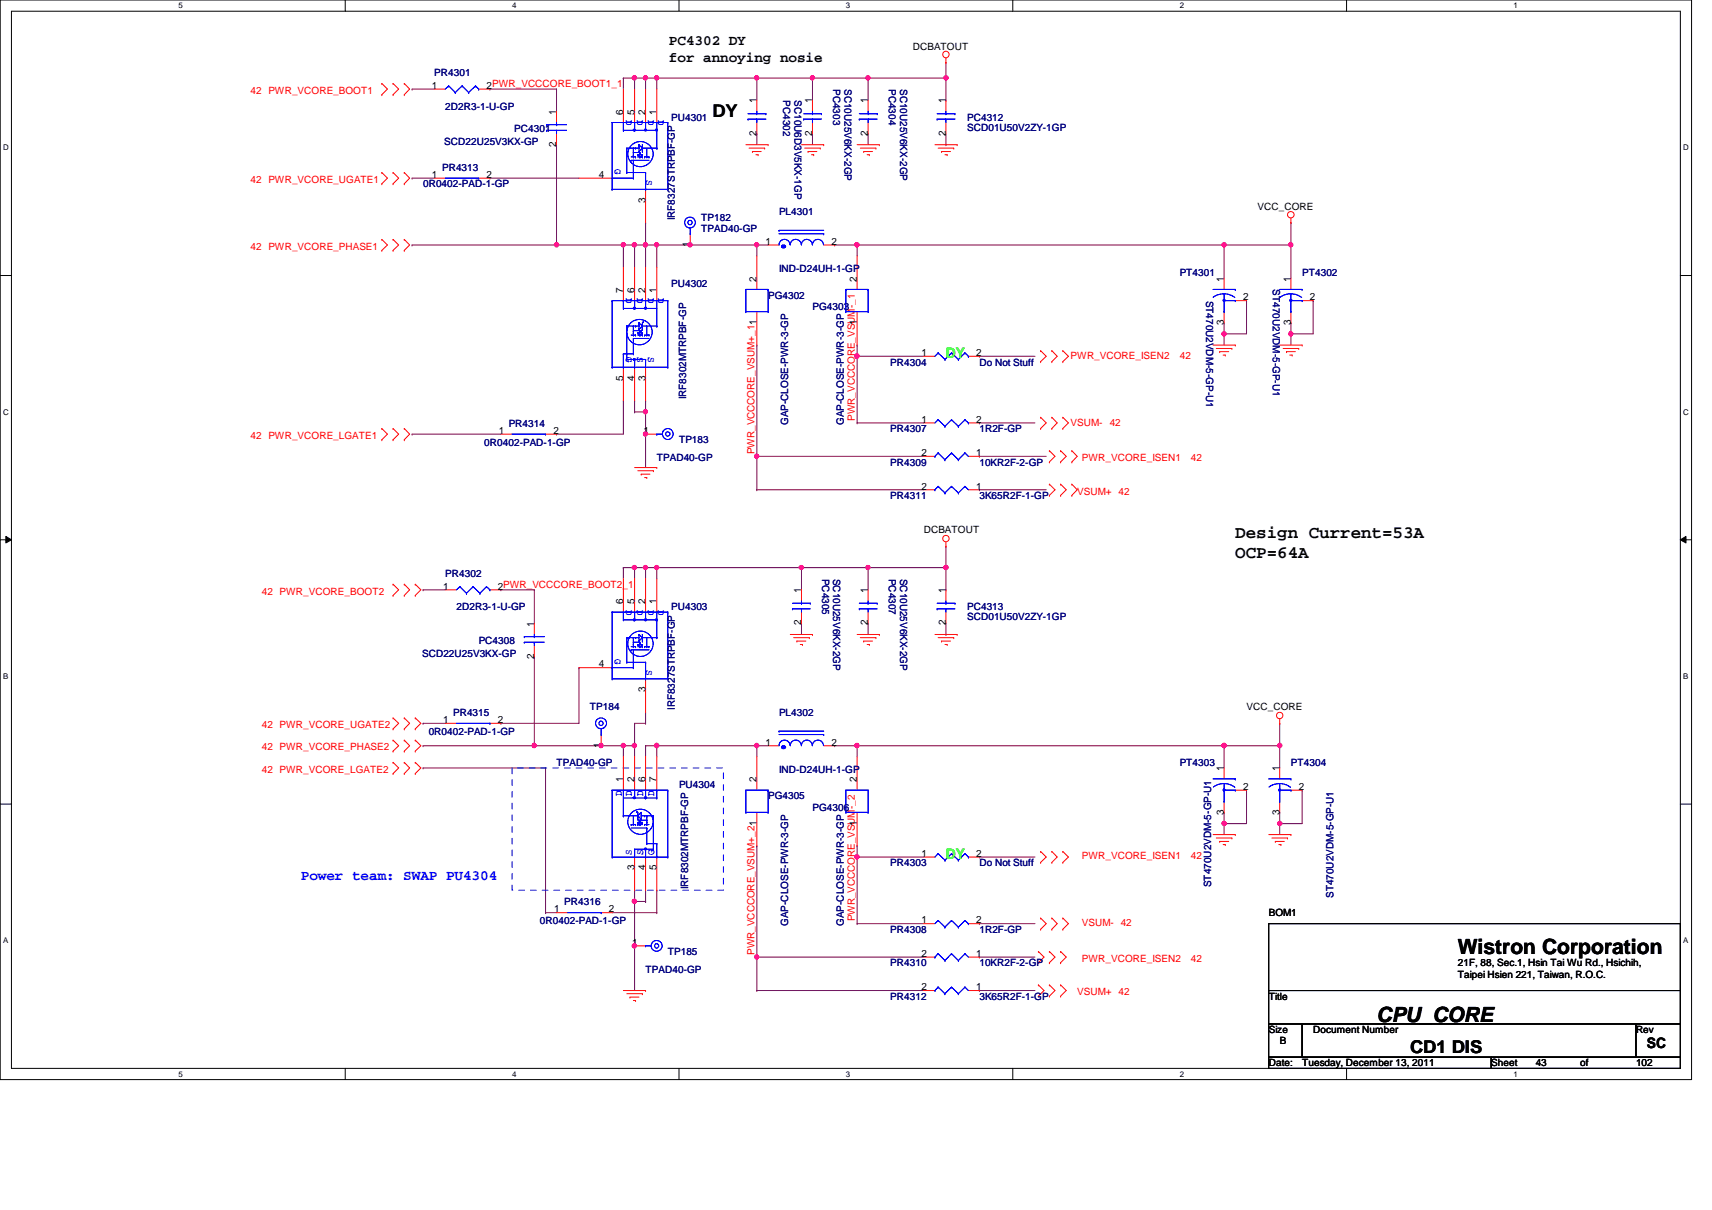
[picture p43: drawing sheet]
<svg xmlns="http://www.w3.org/2000/svg" width="297mm" height="210mm" viewBox="0 0 297 210" stroke-linecap="round" stroke-linejoin="round" font-family="sans-serif">
<defs><g id="words">
<g font-size="3.6">
<text x="252.9" y="165.6">Wistron Corporation</text>
<text x="238.8" y="177.3">CPU_CORE</text>
</g>
<g font-size="3">
<text x="123.6" y="20.2">DY</text>
<text x="214.3" y="93.3">Design Current=53A</text>
<text x="214.3" y="96.8">OCP=64A</text>
<text x="244.6" y="182.6">CD1 DIS</text>
</g>
<g font-size="2.5">
<text x="116.1" y="7.9">PC4302 DY</text>
<text x="116.1" y="10.7">for annoying nosie</text>
<text x="285.7" y="181.9">SC</text>
</g>
<g font-size="2.5" fill="#0f0">
<text x="164.1" y="62.2">DY</text>
<text x="164.1" y="149.1">DY</text>
</g>
<text font-size="2.5" fill="#00f" x="52.2" y="152.7">Power team: SWAP PU4304</text>
<g font-size="1.7">
<text x="158.4" y="8.6">DCBATOUT</text>
<text x="74.9" y="15.4">1</text>
<text x="84.4" y="15.4">2PWR_VCCCORE_BOOT1_1</text>
<text x="131.3" y="17.9" transform="rotate(-90 131.3 17.9)">1</text>
<text x="140.9" y="17.9" transform="rotate(-90 140.9 17.9)">1</text>
<text x="150.6" y="17.9" transform="rotate(-90 150.6 17.9)">1</text>
<text x="164.1" y="17.9" transform="rotate(-90 164.1 17.9)">1</text>
<text x="96.5" y="19.9" transform="rotate(-90 96.5 19.9)">1</text>
<text x="108.1" y="19.9" transform="rotate(-90 108.1 19.9)">6</text>
<text x="110.1" y="19.9" transform="rotate(-90 110.1 19.9)">5</text>
<text x="112" y="19.9" transform="rotate(-90 112 19.9)">2</text>
<text x="113.9" y="19.9" transform="rotate(-90 113.9 19.9)">1</text>
<text x="131.3" y="23.6" transform="rotate(-90 131.3 23.6)">2</text>
<text x="140.9" y="23.6" transform="rotate(-90 140.9 23.6)">2</text>
<text x="150.6" y="23.6" transform="rotate(-90 150.6 23.6)">2</text>
<text x="164.1" y="23.6" transform="rotate(-90 164.1 23.6)">2</text>
<text x="96.5" y="25.5" transform="rotate(-90 96.5 25.5)">2</text>
<text x="74.9" y="30.9">1</text>
<text x="84.4" y="30.9">2</text>
<text x="103.9" y="30.9">4</text>
<text x="112" y="35.2" transform="rotate(-90 112 35.2)">3</text>
<text x="218.2" y="36.4">VCC_CORE</text>
<text x="119.7" y="42.9" transform="rotate(-90 119.7 42.9)">1</text>
<text x="132.8" y="42.5">1</text>
<text x="144.3" y="42.5">2</text>
<text x="108.1" y="50.8" transform="rotate(-90 108.1 50.8)">7</text>
<text x="110.1" y="50.8" transform="rotate(-90 110.1 50.8)">6</text>
<text x="112" y="50.8" transform="rotate(-90 112 50.8)">2</text>
<text x="113.9" y="50.8" transform="rotate(-90 113.9 50.8)">1</text>
<text x="131.3" y="48.9" transform="rotate(-90 131.3 48.9)">2</text>
<text x="148.7" y="48.9" transform="rotate(-90 148.7 48.9)">2</text>
<text x="212.3" y="48.9" transform="rotate(-90 212.3 48.9)">1</text>
<text x="215.7" y="52.1">2</text>
<text x="223.9" y="48.9" transform="rotate(-90 223.9 48.9)">1</text>
<text x="227.3" y="52.1">2</text>
<text x="148.7" y="56.4" transform="rotate(-90 148.7 56.4)">1</text>
<text x="212.3" y="56.4" transform="rotate(-90 212.3 56.4)">3</text>
<text x="223.9" y="56.4" transform="rotate(-90 223.9 56.4)">3</text>
<text x="159.9" y="61.8">1</text>
<text x="169.4" y="61.8">2</text>
<text x="108.1" y="66" transform="rotate(-90 108.1 66)">5</text>
<text x="110.1" y="66" transform="rotate(-90 110.1 66)">4</text>
<text x="112" y="66" transform="rotate(-90 112 66)">3</text>
<text x="86.5" y="75.3">1</text>
<text x="96" y="75.3">2</text>
<text x="111.6" y="75.3">1</text>
<text x="159.9" y="73.3">1</text>
<text x="169.4" y="73.3">2</text>
<text x="159.9" y="79.1">2</text>
<text x="169.4" y="79.1">1</text>
<text x="159.9" y="84.9">2</text>
<text x="169.4" y="84.9">1</text>
<text x="160.3" y="92.5">DCBATOUT</text>
<text x="76.9" y="102.3">1</text>
<text x="86.4" y="102.3">2PWR_VCCCORE_BOOT2_1</text>
<text x="108.1" y="104.8" transform="rotate(-90 108.1 104.8)">6</text>
<text x="110.1" y="104.8" transform="rotate(-90 110.1 104.8)">5</text>
<text x="112" y="104.8" transform="rotate(-90 112 104.8)">2</text>
<text x="113.9" y="104.8" transform="rotate(-90 113.9 104.8)">1</text>
<text x="139" y="102.9" transform="rotate(-90 139 102.9)">1</text>
<text x="150.6" y="102.9" transform="rotate(-90 150.6 102.9)">1</text>
<text x="164.1" y="102.9" transform="rotate(-90 164.1 102.9)">1</text>
<text x="92.7" y="108.7" transform="rotate(-90 92.7 108.7)">1</text>
<text x="139" y="108.5" transform="rotate(-90 139 108.5)">2</text>
<text x="150.6" y="108.5" transform="rotate(-90 150.6 108.5)">2</text>
<text x="164.1" y="108.5" transform="rotate(-90 164.1 108.5)">2</text>
<text x="92.7" y="114.3" transform="rotate(-90 92.7 114.3)">2</text>
<text x="103.9" y="115.8">4</text>
<text x="76.9" y="125.4">1</text>
<text x="86.4" y="125.4">2</text>
<text x="112" y="120.1" transform="rotate(-90 112 120.1)">3</text>
<text x="216.3" y="123.2">VCC_CORE</text>
<text x="104.3" y="129.8" transform="rotate(-90 104.3 129.8)">1</text>
<text x="132.8" y="129.3">1</text>
<text x="144.3" y="129.3">2</text>
<text x="108.1" y="135.7" transform="rotate(-90 108.1 135.7)">1</text>
<text x="110.1" y="135.7" transform="rotate(-90 110.1 135.7)">2</text>
<text x="112" y="135.7" transform="rotate(-90 112 135.7)">6</text>
<text x="113.9" y="135.7" transform="rotate(-90 113.9 135.7)">7</text>
<text x="131.3" y="135.7" transform="rotate(-90 131.3 135.7)">2</text>
<text x="148.7" y="135.7" transform="rotate(-90 148.7 135.7)">2</text>
<text x="212.3" y="133.8" transform="rotate(-90 212.3 133.8)">1</text>
<text x="215.7" y="137">2</text>
<text x="222" y="133.8" transform="rotate(-90 222 133.8)">1</text>
<text x="225.3" y="137">2</text>
<text x="148.7" y="143.3" transform="rotate(-90 148.7 143.3)">1</text>
<text x="212.3" y="141.4" transform="rotate(-90 212.3 141.4)">3</text>
<text x="222" y="141.4" transform="rotate(-90 222 141.4)">3</text>
<text x="159.9" y="148.6">1</text>
<text x="169.4" y="148.6">2</text>
<text x="110.1" y="151" transform="rotate(-90 110.1 151)">3</text>
<text x="112" y="151" transform="rotate(-90 112 151)">4</text>
<text x="113.9" y="151" transform="rotate(-90 113.9 151)">5</text>
<text x="96.2" y="158.3">1</text>
<text x="105.7" y="158.3">2</text>
<text x="159.9" y="160.2">1</text>
<text x="169.4" y="160.2">2</text>
<text x="220.1" y="159">BOM1</text>
<text x="109.7" y="164">1</text>
<text x="159.9" y="166">2</text>
<text x="169.4" y="166">1</text>
<text x="252.9" y="167.6">21F, 88, Sec.1, Hsin Tai Wu Rd., Hsichih,</text>
<text x="159.9" y="171.8">2</text>
<text x="169.4" y="171.8">1</text>
<text x="220.1" y="173.4">Title</text>
<text x="252.9" y="169.7">Taipei Hsien 221, Taiwan, R.O.C.</text>
<text x="220.1" y="179.2">Size</text>
<text x="227.8" y="179.2">Document Number</text>
<text x="283.9" y="179.2">Rev</text>
<text x="220.1" y="185">Date:</text>
<text x="222" y="181.1">B</text>
<text x="225.9" y="185">Tuesday, December 13, 2011</text>
<text x="258.7" y="185">Sheet</text>
<text x="266.4" y="185">43</text>
<text x="274.2" y="185">of</text>
<text x="283.9" y="185">102</text>
</g>
<g font-size="1.7" fill="#f00">
<text x="43.5" y="16.3">42 PWR_VCORE_BOOT1</text>
<text x="43.5" y="31.7">42 PWR_VCORE_UGATE1</text>
<text x="43.5" y="43.3">42 PWR_VCORE_PHASE1</text>
<text x="185.8" y="62.2">PWR_VCORE_ISEN2</text>
<text x="204.7" y="62.2">42</text>
<text x="43.5" y="76.2">42 PWR_VCORE_LGATE1</text>
<text x="148.3" y="73" transform="rotate(-90 148.3 73)">PWR_VCCCORE_VSUM-_1</text>
<text x="185.8" y="73.8">VSUM-</text>
<text x="192.5" y="73.8">42</text>
<text x="130.9" y="78.8" transform="rotate(-90 130.9 78.8)">PWR_VCCCORE_VSUM+_11</text>
<text x="187.7" y="80">PWR_VCORE_ISEN1</text>
<text x="206.6" y="80">42</text>
<text x="186.9" y="85.8">VSUM+ 42</text>
<text x="45.4" y="103.2">42 PWR_VCORE_BOOT2</text>
<text x="45.4" y="126.3">42 PWR_VCORE_UGATE2</text>
<text x="45.4" y="130.2">42 PWR_VCORE_PHASE2</text>
<text x="45.4" y="134.1">42 PWR_VCORE_LGATE2</text>
<text x="187.7" y="149.1">PWR_VCORE_ISEN1</text>
<text x="206.6" y="149.1">42</text>
<text x="148.3" y="159.9" transform="rotate(-90 148.3 159.9)">PWR_VCCCORE_VSUM-_2</text>
<text x="187.7" y="160.7">VSUM- 42</text>
<text x="130.9" y="165.7" transform="rotate(-90 130.9 165.7)">PWR_VCCCORE_VSUM+_21</text>
<text x="187.7" y="166.9">PWR_VCORE_ISEN2</text>
<text x="206.6" y="166.9">42</text>
<text x="186.9" y="172.7">VSUM+ 42</text>
</g>
<g font-size="1.7" fill="#000080">
<text x="75.4" y="13.2">PR4301</text>
<text x="135.9" y="17.4" transform="rotate(90 135.9 17.4)">PC4302</text>
<text x="137.8" y="17.4" transform="rotate(90 137.8 17.4)">SC10U6D3V5KX-1GP</text>
<text x="144.6" y="15.5" transform="rotate(90 144.6 15.5)">PC4303</text>
<text x="146.5" y="15.5" transform="rotate(90 146.5 15.5)">SC10U25V6KX-2GP</text>
<text x="154.2" y="15.5" transform="rotate(90 154.2 15.5)">PC4304</text>
<text x="156.2" y="15.5" transform="rotate(90 156.2 15.5)">SC10U25V6KX-2GP</text>
<text x="77.3" y="19">2D2R3-1-U-GP</text>
<text x="89.2" y="22.9">PC4301</text>
<text x="116.5" y="20.9">PU4301</text>
<text x="167.8" y="20.9">PC4312</text>
<text x="167.8" y="22.6">SCD01U50V2ZY-1GP</text>
<text x="76.7" y="29.6">PR4313</text>
<text x="77.1" y="25.2">SCD22U25V3KX-GP</text>
<text x="73.4" y="32.5">0R0402-PAD-1-GP</text>
<text x="117.1" y="38.2" transform="rotate(-90 117.1 38.2)">IRF8327STRPBF-GP</text>
<text x="121.7" y="38.3">TP182</text>
<text x="121.7" y="40.2">TPAD40-GP</text>
<text x="135.2" y="37.3">PL4301</text>
<text x="135.2" y="47.2">IND-D24UH-1-GP</text>
<text x="204.7" y="48">PT4301</text>
<text x="225.9" y="48">PT4302</text>
<text x="116.5" y="49.9">PU4302</text>
<text x="133.3" y="51.8">PG4302</text>
<text x="141" y="53.8">PG4303</text>
<text x="209.3" y="52.2" transform="rotate(90 209.3 52.2)">ST470U2VDM-5-GP-U1</text>
<text x="220.8" y="50.2" transform="rotate(90 220.8 50.2)">ST470U2VDM-5-GP-U1</text>
<text x="154.5" y="63.4">PR4304</text>
<text x="169.9" y="63.4">Do Not Stuff</text>
<text x="119" y="69.3" transform="rotate(-90 119 69.3)">IRF8302MTRPBF-GP</text>
<text x="84" y="77.3">0R0402-PAD-1-GP</text>
<text x="88.3" y="74">PR4314</text>
<text x="117.8" y="76.9">TP183</text>
<text x="136.8" y="73.7" transform="rotate(-90 136.8 73.7)">GAP-CLOSE-PWR-3-GP</text>
<text x="146.4" y="73.7" transform="rotate(-90 146.4 73.7)">GAP-CLOSE-PWR-3-GP</text>
<text x="154.5" y="75">PR4307</text>
<text x="169.9" y="75">1R2F-GP</text>
<text x="114" y="80">TPAD40-GP</text>
<text x="154.5" y="80.8">PR4309</text>
<text x="169.9" y="80.8">10KR2F-2-GP</text>
<text x="154.5" y="86.6">PR4311</text>
<text x="169.9" y="86.6">3K65R2F-1-GP</text>
<text x="77.3" y="100.1">PR4302</text>
<text x="142.7" y="100.4" transform="rotate(90 142.7 100.4)">PC4305</text>
<text x="144.6" y="100.4" transform="rotate(90 144.6 100.4)">SC10U25V6KX-2GP</text>
<text x="154.2" y="100.4" transform="rotate(90 154.2 100.4)">PC4307</text>
<text x="156.2" y="100.4" transform="rotate(90 156.2 100.4)">SC10U25V6KX-2GP</text>
<text x="79.2" y="105.9">2D2R3-1-U-GP</text>
<text x="116.5" y="105.9">PU4303</text>
<text x="167.8" y="105.9">PC4313</text>
<text x="167.8" y="107.6">SCD01U50V2ZY-1GP</text>
<text x="73.2" y="114">SCD22U25V3KX-GP</text>
<text x="83.1" y="111.7">PC4308</text>
<text x="78.6" y="124.2">PR4315</text>
<text x="102.4" y="123.2">TP184</text>
<text x="117.1" y="123.2" transform="rotate(-90 117.1 123.2)">IRF8327STRPBF-GP</text>
<text x="135.2" y="124.2">PL4302</text>
<text x="74.4" y="127.5">0R0402-PAD-1-GP</text>
<text x="96.6" y="132.9">TPAD40-GP</text>
<text x="117.8" y="136.7">PU4304</text>
<text x="135.2" y="134.1">IND-D24UH-1-GP</text>
<text x="204.7" y="132.9">PT4303</text>
<text x="224" y="132.9">PT4304</text>
<text x="133.3" y="138.7">PG4305</text>
<text x="141" y="140.6">PG4306</text>
<text x="119.4" y="154.3" transform="rotate(-90 119.4 154.3)">IRF8302MTRPBF-GP</text>
<text x="154.5" y="150.3">PR4303</text>
<text x="169.9" y="150.3">Do Not Stuff</text>
<text x="210.1" y="153.9" transform="rotate(-90 210.1 153.9)">ST470U2VDM-5-GP-U1</text>
<text x="231.4" y="155.8" transform="rotate(-90 231.4 155.8)">ST470U2VDM-5-GP-U1</text>
<text x="93.7" y="160.3">0R0402-PAD-1-GP</text>
<text x="97.9" y="157">PR4316</text>
<text x="136.8" y="160.6" transform="rotate(-90 136.8 160.6)">GAP-CLOSE-PWR-3-GP</text>
<text x="146.4" y="160.6" transform="rotate(-90 146.4 160.6)">GAP-CLOSE-PWR-3-GP</text>
<text x="154.5" y="161.8">PR4308</text>
<text x="169.9" y="161.8">1R2F-GP</text>
<text x="115.9" y="165.7">TP185</text>
<text x="154.5" y="167.6">PR4310</text>
<text x="169.9" y="167.6">10KR2F-2-GP</text>
<text x="112" y="168.8">TPAD40-GP</text>
<text x="154.5" y="173.4">PR4312</text>
<text x="169.9" y="173.4">3K65R2F-1-GP</text>
</g>
<g font-size="1.7" fill="#00f">
<text x="108.6" y="20.9" transform="rotate(90 108.6 20.9)">D</text>
<text x="110.5" y="20.9" transform="rotate(90 110.5 20.9)">D</text>
<text x="112.5" y="20.9" transform="rotate(90 112.5 20.9)">D</text>
<text x="114.2" y="20.9" transform="rotate(90 114.2 20.9)">D</text>
<text x="106.7" y="29.4" transform="rotate(90 106.7 29.4)">G</text>
<text x="112.1" y="31.3" transform="rotate(90 112.1 31.3)">S</text>
<text x="108.6" y="51.7" transform="rotate(90 108.6 51.7)">D</text>
<text x="110.5" y="51.7" transform="rotate(90 110.5 51.7)">D</text>
<text x="112.5" y="51.7" transform="rotate(90 112.5 51.7)">D</text>
<text x="114.2" y="51.7" transform="rotate(90 114.2 51.7)">D</text>
<text x="108.6" y="62" transform="rotate(90 108.6 62)">G</text>
<text x="110.5" y="62" transform="rotate(90 110.5 62)">S</text>
<text x="112.5" y="62" transform="rotate(90 112.5 62)">S</text>
<text x="108.6" y="105.8" transform="rotate(90 108.6 105.8)">D</text>
<text x="110.5" y="105.8" transform="rotate(90 110.5 105.8)">D</text>
<text x="112.5" y="105.8" transform="rotate(90 112.5 105.8)">D</text>
<text x="114.2" y="105.8" transform="rotate(90 114.2 105.8)">D</text>
<text x="106.7" y="114.3" transform="rotate(90 106.7 114.3)">G</text>
<text x="112.1" y="116.2" transform="rotate(90 112.1 116.2)">S</text>
<text x="107.9" y="138" transform="rotate(-90 107.9 138)">D</text>
<text x="109.6" y="138" transform="rotate(-90 109.6 138)">D</text>
<text x="111.6" y="138" transform="rotate(-90 111.6 138)">D</text>
<text x="113.5" y="138" transform="rotate(-90 113.5 138)">D</text>
<text x="109.6" y="148.3" transform="rotate(-90 109.6 148.3)">S</text>
<text x="111.6" y="148.3" transform="rotate(-90 111.6 148.3)">S</text>
<text x="113.5" y="148.3" transform="rotate(-90 113.5 148.3)">G</text>
</g>
<g font-size="1.4">
<text x="30.9" y="1.4">5</text>
<text x="88.9" y="1.4">4</text>
<text x="146.8" y="1.4">3</text>
<text x="204.7" y="1.4">2</text>
<text x="262.6" y="1.4">1</text>
<text x=".5" y="26.1">D</text>
<text x="292.1" y="26.1">D</text>
<text x=".5" y="71.9">C</text>
<text x="292.1" y="71.9">C</text>
<text x=".5" y="117.8">B</text>
<text x="292.1" y="117.8">B</text>
<text x=".5" y="163.6">A</text>
<text x="292.1" y="163.6">A</text>
<text x="30.9" y="186.8">5</text>
<text x="88.9" y="186.8">4</text>
<text x="146.8" y="186.8">3</text>
<text x="204.7" y="186.8">2</text>
<text x="262.6" y="186.8">1</text>
</g>
</g></defs>
<path d="M0 0h293.5v187.3h-293.5zM2 1.9h289.5v183.4h-289.5z" fill="none" stroke="#000" stroke-width=".17"/>
<g fill="#fff">
<path d="M30.9 .2h.8v1.5h-.8z"/>
<path d="M30.9 185.5h.8v1.6h-.8z"/>
</g>
<path d="M59.9 0v1.9M59.9 185.3v2" fill="none" stroke="#000" stroke-width=".17"/>
<g fill="#fff">
<path d="M88.9 .2h.7v1.5h-.7z"/>
<path d="M88.9 185.5h.7v1.6h-.7z"/>
</g>
<path d="M117.8 0v1.9M117.8 185.3v2" fill="none" stroke="#000" stroke-width=".17"/>
<g fill="#fff">
<path d="M146.8 .2h.7v1.5h-.7z"/>
<path d="M146.8 185.5h.7v1.6h-.7z"/>
</g>
<path d="M175.7 0v1.9M175.7 185.3v2" fill="none" stroke="#000" stroke-width=".17"/>
<g fill="#fff">
<path d="M204.7 .2h.7v1.5h-.7z"/>
<path d="M204.7 185.5h.7v1.6h-.7z"/>
</g>
<path d="M233.6 0v1.9M233.6 185.3v2" fill="none" stroke="#000" stroke-width=".17"/>
<g fill="#fff">
<path d="M262.6 .2h.8v1.5h-.8z"/>
<path d="M262.6 185.5h.8v1.6h-.8z"/>
<path d="M.5 24.8h1v1.6h-1z"/>
<path d="M292.1 24.8h.9v1.6h-.9z"/>
<path d="M.5 70.7h1v1.5h-1z"/>
<path d="M292.1 70.7h.9v1.5h-.9z"/>
</g>
<path d="M0 47.8h2M291.5 47.8h2" fill="none" stroke="#000" stroke-width=".17"/>
<g fill="#fff">
<path d="M.5 116.5h.9v1.6h-.9z"/>
<path d="M292.1 116.5h.8v1.6h-.8z"/>
</g>
<path d="M0 93.6h2M1 93l1 .6-1 .6zM291.5 93.6l1-.6v1.2zM291.5 93.6h2" fill="none" stroke="#000" stroke-width=".17"/>
<path d="M1 93l1 .6-1 .6zM291.5 93.6l1-.6v1.2z" fill="#000"/>
<g fill="#fff">
<path d="M.5 162.4h.9v1.5h-.9z"/>
<path d="M292.1 162.4h.8v1.5h-.8z"/>
</g>
<path d="M0 139.5h2M291.5 139.5h2" fill="none" stroke="#000" stroke-width=".17"/>
<path d="M110.1 42.5h.1M110.1 42.5v3.9M119.8 42.5h11.5M119.8 42.5h.1" fill="none" stroke="#800040" stroke-width=".17"/>
<circle cx="119.7" cy="42.5" r=".38" fill="#f0f"/>
<circle cx="119.7" cy="42.5" r=".38" fill="none" stroke="#f0f" stroke-width=".17"/>
<path d="M148.7 61.8h.1M148.7 61.8v11.6" fill="none" stroke="#800040" stroke-width=".17"/>
<circle cx="148.7" cy="61.8" r=".38" fill="#f0f"/>
<circle cx="148.7" cy="61.8" r=".38" fill="none" stroke="#f0f" stroke-width=".17"/>
<path d="M96.6 42.5h.1M96.6 42.5h11.6M108.2 42.5h.1M108.2 42.5v3.9M110.1 71.5h.1M112 69.5h.1M112 69.5v2h-1.9" fill="none" stroke="#800040" stroke-width=".17"/>
<circle cx="96.6" cy="42.5" r=".38" fill="#f0f"/>
<circle cx="96.6" cy="42.5" r=".38" fill="none" stroke="#f0f" stroke-width=".17"/>
<path d="M114 13.5h17.3M114 13.5h.1M112 42.5h.1M112 42.5v3.9" fill="none" stroke="#800040" stroke-width=".17"/>
<circle cx="113.9" cy="13.5" r=".38" fill="#f0f"/>
<circle cx="113.9" cy="13.5" r=".38" fill="none" stroke="#f0f" stroke-width=".17"/>
<path d="M112 75.3h.1M112 75.3v5.8" fill="none" stroke="#800040" stroke-width=".17"/>
<circle cx="112" cy="75.3" r=".37" fill="#f0f"/>
<circle cx="112" cy="75.3" r=".37" fill="none" stroke="#f0f" stroke-width=".17"/>
<path d="M110.1 69.5h.1M110.1 69.5v2M114 129.4h.1M114 129.4v1.9M110.1 164.1h.1M110.1 164.1v7.7" fill="none" stroke="#800040" stroke-width=".17"/>
<circle cx="110.1" cy="164.1" r=".38" fill="#f0f"/>
<circle cx="110.1" cy="164.1" r=".38" fill="none" stroke="#f0f" stroke-width=".17"/>
<path d="M108.2 42.5h1.9M108.2 42.5h.1M224 57.9h.1M224 57.9v2M108.2 69.5h.1M108.2 69.5v5.8M110.1 129.4h.1M110.1 129.4v1.9M112 129.4h.1M112 129.4v1.9" fill="none" stroke="#800040" stroke-width=".17"/>
<circle cx="108.1" cy="42.5" r=".38" fill="#f0f"/>
<circle cx="108.1" cy="42.5" r=".38" fill="none" stroke="#f0f" stroke-width=".17"/>
<path d="M131.3 59.9h.1M131.3 42.5h.1M131.3 42.5v1.9M131.3 59.9v19.3" fill="none" stroke="#800040" stroke-width=".17"/>
<circle cx="131.3" cy="42.5" r=".38" fill="#f0f"/>
<circle cx="131.3" cy="42.5" r=".38" fill="none" stroke="#f0f" stroke-width=".17"/>
<path d="M131.3 13.5h.1M131.3 13.5v3.9M141 13.5h.1M141 13.5v3.9M150.6 13.5h13.5M150.6 13.5h.1M131.3 23.2h.1M131.3 23.2v1.9M141 23.2h.1M141 23.2v1.9" fill="none" stroke="#800040" stroke-width=".17"/>
<circle cx="164.1" cy="13.5" r=".38" fill="#f0f"/>
<circle cx="164.1" cy="13.5" r=".38" fill="none" stroke="#f0f" stroke-width=".17"/>
<circle cx="150.6" cy="13.5" r=".38" fill="#f0f"/>
<circle cx="150.6" cy="13.5" r=".38" fill="none" stroke="#f0f" stroke-width=".17"/>
<path d="M110.1 13.5h1.9M110.1 13.5h.1M164.1 10.8h.1M164.1 10.8v2.7M85 30.9h.1M85 30.9h15.5M131.3 42.5h.1M131.3 42.5h2M144.8 42.5h.1M144.8 42.5h3.9M148.7 42.5h.1M148.7 42.5v1.9" fill="none" stroke="#800040" stroke-width=".17"/>
<circle cx="110.1" cy="13.5" r=".38" fill="#f0f"/>
<circle cx="110.1" cy="13.5" r=".38" fill="none" stroke="#f0f" stroke-width=".17"/>
<path d="M108.2 13.5h1.9M108.2 13.5h.1M108.2 13.5v2M112 13.5h.1M112 13.5v2M114 13.5h.1M114 13.5v2M110.1 42.5h1.9M110.1 42.5h.1" fill="none" stroke="#800040" stroke-width=".17"/>
<circle cx="112" cy="42.5" r=".38" fill="#f0f"/>
<circle cx="112" cy="42.5" r=".38" fill="none" stroke="#f0f" stroke-width=".17"/>
<circle cx="110.1" cy="42.5" r=".38" fill="#f0f"/>
<circle cx="110.1" cy="42.5" r=".38" fill="none" stroke="#f0f" stroke-width=".17"/>
<path d="M110.1 13.5h.1M110.1 13.5v2M112 13.5h.1M112 13.5h2" fill="none" stroke="#800040" stroke-width=".17"/>
<circle cx="112" cy="13.5" r=".38" fill="#f0f"/>
<circle cx="112" cy="13.5" r=".38" fill="none" stroke="#f0f" stroke-width=".17"/>
<path d="M112 42.5h.1M112 42.5h2" fill="none" stroke="#800040" stroke-width=".17"/>
<circle cx="112" cy="42.5" r=".38" fill="#f0f"/>
<circle cx="112" cy="42.5" r=".38" fill="none" stroke="#f0f" stroke-width=".17"/>
<g fill="none" stroke="#800040" stroke-width=".17">
<path d="M71.5 15.5h3.8M71.5 15.5h.1M85 15.5h11.6M85 15.5h.1M96.6 15.5h.1M96.6 15.5v3.8M96.6 25.1h.1M96.6 25.1v17.4h-25.1M112 38.6h.1M112 38.6v3.9M71.5 42.5h.1M148.7 59.9h.1"/>
<path d="M148.7 59.9v1.9M131.3 79.2h.1M131.3 79.2v5.8M131.3 79.2h29M169.9 79.2h11.6M169.9 61.8h9.7M169.9 61.8h.1M169.9 79.2h.1M169.9 85h11.6M169.9 85h.1"/>
</g>
<circle cx="131.3" cy="79.1" r=".37" fill="#f0f"/>
<circle cx="131.3" cy="79.1" r=".37" fill="none" stroke="#f0f" stroke-width=".17"/>
<path d="M148.7 73.4h.1M148.7 61.8h.1M148.7 73.4h11.6M148.7 61.8h11.6M169.9 73.4h9.7M169.9 73.4h.1M131.3 85h.1M131.3 85h29" fill="none" stroke="#800040" stroke-width=".17"/>
<circle cx="148.7" cy="61.8" r=".38" fill="#f0f"/>
<circle cx="148.7" cy="61.8" r=".38" fill="none" stroke="#f0f" stroke-width=".17"/>
<path d="M212.4 42.5h.1M212.4 57.9h.1M212.4 42.5v5.8M212.4 57.9v2M96.6 75.3h.1M96.6 75.3h11.6M222 125.5h.1M222 125.5v3.9" fill="none" stroke="#800040" stroke-width=".17"/>
<circle cx="212.4" cy="57.9" r=".38" fill="#f0f"/>
<circle cx="212.4" cy="57.9" r=".38" fill="none" stroke="#f0f" stroke-width=".17"/>
<path d="M222 129.4h.1M222 129.4v3.8" fill="none" stroke="#800040" stroke-width=".17"/>
<circle cx="222" cy="129.3" r=".38" fill="#f0f"/>
<circle cx="222" cy="129.3" r=".38" fill="none" stroke="#f0f" stroke-width=".17"/>
<path d="M212.4 129.4h.1M212.4 129.4v3.8M222 142.9h.1M222 142.9v1.9" fill="none" stroke="#800040" stroke-width=".17"/>
<circle cx="212.4" cy="129.3" r=".38" fill="#f0f"/>
<circle cx="212.4" cy="129.3" r=".38" fill="none" stroke="#f0f" stroke-width=".17"/>
<path d="M131.3 129.4h.1M131.3 129.4v1.9M131.3 146.7h.1M131.3 146.7v19.3M212.4 142.9h.1M212.4 142.9v1.9" fill="none" stroke="#800040" stroke-width=".17"/>
<circle cx="131.3" cy="129.3" r=".38" fill="#f0f"/>
<circle cx="131.3" cy="129.3" r=".38" fill="none" stroke="#f0f" stroke-width=".17"/>
<path d="M150.6 23.2h.1M150.6 23.2v1.9M164.1 94.8h.1M164.1 94.8v3.7M148.7 129.4h.1M148.7 129.4v1.9M148.7 129.4h63.7" fill="none" stroke="#800040" stroke-width=".17"/>
<circle cx="212.4" cy="129.3" r=".38" fill="#f0f"/>
<circle cx="212.4" cy="129.3" r=".38" fill="none" stroke="#f0f" stroke-width=".17"/>
<circle cx="148.7" cy="129.3" r=".38" fill="#f0f"/>
<circle cx="148.7" cy="129.3" r=".38" fill="none" stroke="#f0f" stroke-width=".17"/>
<path d="M110.1 98.5h1.9M110.1 98.5h.1M131.3 129.4h.1M131.3 129.4h2" fill="none" stroke="#800040" stroke-width=".17"/>
<circle cx="110.1" cy="98.4" r=".37" fill="#f0f"/>
<circle cx="110.1" cy="98.4" r=".37" fill="none" stroke="#f0f" stroke-width=".17"/>
<path d="M108.2 98.5h1.9M108.2 98.5h.1M108.2 98.5v1.9M112 98.5h.1M112 98.5v1.9M114 98.5h.1M114 98.5v1.9M112 129.4h.1M112 129.4h2" fill="none" stroke="#800040" stroke-width=".17"/>
<circle cx="113.9" cy="129.3" r=".38" fill="#f0f"/>
<circle cx="113.9" cy="129.3" r=".38" fill="none" stroke="#f0f" stroke-width=".17"/>
<path d="M110.1 98.5h.1M110.1 98.5v1.9M112 98.5h.1M112 98.5h2" fill="none" stroke="#800040" stroke-width=".17"/>
<circle cx="112" cy="98.4" r=".37" fill="#f0f"/>
<circle cx="112" cy="98.4" r=".37" fill="none" stroke="#f0f" stroke-width=".17"/>
<path d="M86.9 125.5h.1M86.9 125.5h13.6M148.7 148.7h.1M148.7 148.7v11.5" fill="none" stroke="#800040" stroke-width=".17"/>
<circle cx="148.7" cy="148.6" r=".38" fill="#f0f"/>
<circle cx="148.7" cy="148.6" r=".38" fill="none" stroke="#f0f" stroke-width=".17"/>
<g fill="none" stroke="#800040" stroke-width=".17">
<path d="M73.4 102.3h3.9M73.4 102.3h.1M86.9 102.3h5.8M86.9 102.3h.1M92.7 102.3h.1M92.7 113.9h.1M92.7 102.3v5.8M92.7 113.9v15.5h-19.3M73.4 133.2h21.3M73.4 133.2h.1M73.4 129.4h.1M169.9 148.7h9.7"/>
<path d="M169.9 148.7h.1M131.3 166h.1M131.3 166v5.8M131.3 166h29M169.9 166h9.7M169.9 171.8h9.7M169.9 166h.1M169.9 171.8h.1"/>
</g>
<circle cx="131.3" cy="166" r=".37" fill="#f0f"/>
<circle cx="131.3" cy="166" r=".37" fill="none" stroke="#f0f" stroke-width=".17"/>
<g fill="none" stroke="#800040" stroke-width=".17">
<path d="M150.6 13.5h.1M150.6 13.5v3.9M114 42.5h.1M114 42.5v3.9M148.7 42.5h.1M148.7 42.5h63.7M100.5 115.8h.1M100.5 115.8v9.7M144.8 129.4h.1M144.8 129.4h3.9M212.4 129.4h9.6M212.4 129.4h.1"/>
<path d="M148.7 148.7h.1M148.7 146.7h.1M148.7 146.7v2M148.7 148.7h11.6M131.3 171.8h.1M131.3 171.8h29M148.7 160.2h.1M148.7 160.2h11.6M169.9 160.2h9.7M169.9 160.2h.1"/>
</g>
<circle cx="148.7" cy="42.5" r=".38" fill="#f0f"/>
<circle cx="148.7" cy="42.5" r=".38" fill="none" stroke="#f0f" stroke-width=".17"/>
<path d="M224 42.5h.1M224 42.5v5.8M94.7 133.2h.1M94.7 133.2v25.1M108.2 129.4h1.9M108.2 129.4h.1" fill="none" stroke="#800040" stroke-width=".17"/>
<circle cx="110.1" cy="129.3" r=".38" fill="#f0f"/>
<circle cx="110.1" cy="129.3" r=".38" fill="none" stroke="#f0f" stroke-width=".17"/>
<circle cx="108.1" cy="129.3" r=".38" fill="#f0f"/>
<circle cx="108.1" cy="129.3" r=".38" fill="none" stroke="#f0f" stroke-width=".17"/>
<path d="M104.3 129.4h.1M104.3 129.4h3.9M108.2 129.4h.1M108.2 129.4v1.9M110.1 156.4h.1M110.1 156.4v7.7" fill="none" stroke="#800040" stroke-width=".17"/>
<circle cx="104.3" cy="129.3" r=".38" fill="#f0f"/>
<circle cx="104.3" cy="129.3" r=".38" fill="none" stroke="#f0f" stroke-width=".17"/>
<path d="M114 129.4h17.3M114 129.4h.1" fill="none" stroke="#800040" stroke-width=".17"/>
<circle cx="113.9" cy="129.3" r=".38" fill="#f0f"/>
<circle cx="113.9" cy="129.3" r=".38" fill="none" stroke="#f0f" stroke-width=".17"/>
<path d="M114 42.5h.1M114 42.5h5.8" fill="none" stroke="#800040" stroke-width=".17"/>
<circle cx="113.9" cy="42.5" r=".38" fill="#f0f"/>
<circle cx="113.9" cy="42.5" r=".38" fill="none" stroke="#f0f" stroke-width=".17"/>
<path d="M112 71.5h.1M112 71.5v3.8" fill="none" stroke="#800040" stroke-width=".17"/>
<circle cx="112" cy="71.4" r=".38" fill="#f0f"/>
<circle cx="112" cy="71.4" r=".38" fill="none" stroke="#f0f" stroke-width=".17"/>
<path d="M71.5 30.9h3.8M71.5 30.9h.1M224 57.9h.1M227.8 52.2h.1M227.8 52.2v5.7h-3.8M71.5 75.3h15.4M71.5 75.3h.1M73.4 125.5h3.9M73.4 125.5h.1" fill="none" stroke="#800040" stroke-width=".17"/>
<circle cx="223.9" cy="57.9" r=".38" fill="#f0f"/>
<circle cx="223.9" cy="57.9" r=".38" fill="none" stroke="#f0f" stroke-width=".17"/>
<path d="M212.4 56h.1M212.4 57.9h.1M212.4 56v1.9M216.3 52.2h.1M216.3 52.2v5.7h-3.9M224 56h.1M224 56v1.9M216.3 137.1h.1M216.3 137.1v5.8h-3.9M212.4 142.9h.1" fill="none" stroke="#800040" stroke-width=".17"/>
<circle cx="212.4" cy="142.8" r=".37" fill="#f0f"/>
<circle cx="212.4" cy="142.8" r=".37" fill="none" stroke="#f0f" stroke-width=".17"/>
<path d="M225.9 137.1h.1M225.9 137.1v5.8h-3.9M212.4 140.9h.1M212.4 140.9v2M222 142.9h.1" fill="none" stroke="#800040" stroke-width=".17"/>
<circle cx="222" cy="142.8" r=".37" fill="#f0f"/>
<circle cx="222" cy="142.8" r=".37" fill="none" stroke="#f0f" stroke-width=".17"/>
<path d="M212.4 42.5h.1M212.4 42.5h11.6M222 140.9h.1M222 140.9v2" fill="none" stroke="#800040" stroke-width=".17"/>
<circle cx="223.9" cy="42.5" r=".38" fill="#f0f"/>
<circle cx="223.9" cy="42.5" r=".38" fill="none" stroke="#f0f" stroke-width=".17"/>
<circle cx="212.4" cy="42.5" r=".38" fill="#f0f"/>
<circle cx="212.4" cy="42.5" r=".38" fill="none" stroke="#f0f" stroke-width=".17"/>
<g fill="none" stroke="#800040" stroke-width=".17">
<path d="M164.1 17.4h.1M164.1 13.5v3.9M164.1 25.1h.1M164.1 23.2v1.9M224 38.6h.1M224 38.6v3.9M139.1 98.5h.1M139.1 98.5v3.8M150.6 98.5h13.5v3.8M150.6 98.5h.1M150.6 98.5v3.8M139.1 108.1h.1"/>
<path d="M139.1 108.1v2M150.6 108.1h.1M150.6 108.1v2M164.1 102.3h.1M164.1 110.1h.1M164.1 108.1v2"/>
</g>
<circle cx="164.1" cy="98.4" r=".37" fill="#f0f"/>
<circle cx="164.1" cy="98.4" r=".37" fill="none" stroke="#f0f" stroke-width=".17"/>
<circle cx="150.6" cy="98.4" r=".37" fill="#f0f"/>
<circle cx="150.6" cy="98.4" r=".37" fill="none" stroke="#f0f" stroke-width=".17"/>
<path d="M92.7 129.4h.1M92.7 129.4h11.6M94.7 158.3h1.9M94.7 158.3h.1" fill="none" stroke="#800040" stroke-width=".17"/>
<circle cx="92.7" cy="129.3" r=".38" fill="#f0f"/>
<circle cx="92.7" cy="129.3" r=".38" fill="none" stroke="#f0f" stroke-width=".17"/>
<path d="M110.1 125.5h1.9M110.1 125.5h.1M110.1 129.4h.1M110.1 125.5v3.9M112 125.5h.1M112 123.6v1.9M106.2 158.3h7.8M110.1 156.4h1.9M112 156.4h.1M114 158.3h.1M114 154.4h.1M114 154.4v3.9" fill="none" stroke="#800040" stroke-width=".17"/>
<circle cx="110.1" cy="156.4" r=".37" fill="#f0f"/>
<circle cx="110.1" cy="156.4" r=".37" fill="none" stroke="#f0f" stroke-width=".17"/>
<path d="M141 13.5h9.6M141 13.5h.1M110.1 154.4h.1M110.1 154.4v2M112 156.4h.1M112 154.4v2" fill="none" stroke="#800040" stroke-width=".17"/>
<circle cx="140.9" cy="13.5" r=".38" fill="#f0f"/>
<circle cx="140.9" cy="13.5" r=".38" fill="none" stroke="#f0f" stroke-width=".17"/>
<path d="M131.3 13.5h.1M131.3 13.5h9.7" fill="none" stroke="#800040" stroke-width=".17"/>
<circle cx="131.3" cy="13.5" r=".38" fill="#f0f"/>
<circle cx="131.3" cy="13.5" r=".38" fill="none" stroke="#f0f" stroke-width=".17"/>
<path d="M139.1 98.5h.1M139.1 98.5h11.5" fill="none" stroke="#800040" stroke-width=".17"/>
<circle cx="139" cy="98.4" r=".37" fill="#f0f"/>
<circle cx="139" cy="98.4" r=".37" fill="none" stroke="#f0f" stroke-width=".17"/>
<path d="M114 98.5h25.1M114 98.5h.1" fill="none" stroke="#800040" stroke-width=".17"/>
<circle cx="113.9" cy="98.4" r=".37" fill="#f0f"/>
<circle cx="113.9" cy="98.4" r=".37" fill="none" stroke="#f0f" stroke-width=".17"/>
<g fill="none" stroke="#f00" stroke-width=".17">
<path d="M66.2 14.5l1 1-1 .9M66.2 16.4h.1M66.2 14.5h.1M68.2 14.5h.1M68.2 16.4h.1M68.2 14.5l1 1-1 .9M70.1 14.5l1 1-1 .9M70.1 16.4h.1M70.1 14.5h.1M108.2 15.5v5.8M110.1 15.5v5.8M112 15.5v5.8"/>
<path d="M114 15.5v5.8M164.1 10.8h.1M164.1 10.1v.7M66.2 29.9l1 1-1 1M66.2 31.9h.1M66.2 29.9h.1M68.2 29.9h.1M68.2 31.9h.1M68.2 29.9l1 1-1 1M70.1 29.9l1 1-1 1M70.1 31.9h.1M70.1 29.9h.1"/>
<path d="M100.5 30.9h5.7M112 32.9v5.7M129.4 25.1h3.9M130 25.7h2.7M130.6 26.3h.1M130.6 26.3h1.5M131.1 26.8h.4M131.5 26.8h.1M132.7 25.7h.1M133.3 25.1h.1M139.1 25.1h3.8M139.6 25.7h2.7"/>
<path d="M140.2 26.3h.1M140.2 26.3h1.5M140.8 26.8h.4M141.2 26.8h.1M142.3 25.7h.1M142.9 25.1h.1M148.7 25.1h3.9M149.3 25.7h2.7M149.9 26.3h.1M149.9 26.3h1.5M150.4 26.8h.4M150.8 26.8h.1"/>
<path d="M152 25.7h.1M152.6 25.1h.1M162.2 25.1h3.9M162.8 25.7h2.7M163.4 26.3h.1M163.4 26.3h1.5M164 26.8h.3M164.3 26.8h.1M165.5 25.7h.1M166.1 25.1h.1M224 38.6h.1M224 37.8v.8"/>
<path d="M66.2 41.5l1 1-1 .9M66.2 43.4h.1M66.2 41.5h.1M68.2 41.5h.1M68.2 43.4h.1M68.2 41.5l1 1-1 .9M70.1 41.5l1 1-1 .9M70.1 43.4h.1M70.1 41.5h.1M210.5 59.9h3.8M214.3 59.9h.1M222 59.9h3.9"/>
<path d="M225.9 59.9h.1M66.2 74.3l1 1-1 1M66.2 76.3h.1M66.2 74.3h.1M68.2 74.3h.1M68.2 76.3h.1M68.2 74.3l1 1-1 1M70.1 74.3l1 1-1 1M70.1 76.3h.1M70.1 74.3h.1M180.5 60.8l1 1-1 .9M180.5 72.4l1 1-1 .9"/>
<path d="M180.5 62.7h.1M180.5 60.8h.1M180.5 74.3h.1M180.5 72.4h.1M182.1 78.2h.1M182.1 78.2l.9 1-.9 .9M182.5 60.8h.1M182.5 62.7h.1M182.5 72.4h.1M182.5 74.3h.1M182.5 60.8l.9 1-.9 .9M182.5 72.4l.9 1-.9 .9"/>
<path d="M184 78.2h.1M184 78.2l1 1-1 .9M184.4 62.7h.1M184.4 60.8h.1M184.4 74.3h.1M184.4 72.4h.1M184.4 60.8l1 1-1 .9M184.4 72.4l1 1-1 .9M186 78.2h.1M186 78.2l.9 1-.9 .9M211 60.5h2.7M211.6 61h.1"/>
<path d="M211.6 61h1.6M212.2 61.6h.4M212.6 61.6h.1M213.7 60.5h.1M222.6 60.5h2.7M223.2 61h.1M223.2 61h1.5M223.8 61.6h.4M224.2 61.6h.1M225.3 60.5h.1M110.1 81.1h3.9M110.7 81.7h2.7"/>
<path d="M111.2 82.3h.1M111.2 82.3h1.6M111.8 82.8h.4M112.2 82.8h.1M113.4 81.7h.1M114 81.1h.1M164.1 94.8h.1M164.1 94v.8M182.1 80.1h.1M182.1 85.9h.1M182.1 84h.1M182.1 84l.9 1-.9 .9"/>
<path d="M184 80.1h.1M184 84h.1M184 85.9h.1M184 84l1 1-1 .9M186 80.1h.1M186 85.9h.1M186 84h.1M186 84l.9 1-.9 .9M68.2 103.3h.1M68.2 101.3h.1M68.2 101.3l1 1-1 1M70.1 101.3l1 1-1 1"/>
<path d="M70.1 101.3h.1M70.1 103.3h.1M72 101.3l1 1-1 1M72 103.3h.1M72 101.3h.1M137.1 110.1h3.9M137.7 110.6h2.7M138.3 111.2h.1M138.3 111.2h1.5M138.8 111.8h.4M139.2 111.8h.1M140.4 110.6h.1"/>
<path d="M141 110.1h.1M148.7 110.1h3.9M149.3 110.6h2.7M149.9 111.2h.1M149.9 111.2h1.5M150.4 111.8h.4M150.8 111.8h.1M152 110.6h.1M152.6 110.1h.1M162.2 110.1h3.9M162.8 110.6h2.7M163.4 111.2h.1"/>
<path d="M163.4 111.2h1.5M164 111.8h.3M164.3 111.8h.1M165.5 110.6h.1M166.1 110.1h.1M68.2 126.4h.1M68.2 124.5h.1M68.2 130.3h.1M68.2 128.4h.1M68.2 134.2h.1M68.2 132.2h.1M68.2 124.5l1 1-1 .9"/>
<path d="M68.2 128.4l1 1-1 .9M68.2 132.2l1 1-1 1M70.1 124.5l1 1-1 .9M70.1 128.4l1 1-1 .9M70.1 132.2l1 1-1 1M70.1 124.5h.1M70.1 126.4h.1M70.1 128.4h.1M70.1 130.3h.1M70.1 132.2h.1M70.1 134.2h.1M72 124.5l1 1-1 .9"/>
<path d="M72 132.2l1 1-1 1M72 128.4l1 1-1 .9M72 126.4h.1M72 124.5h.1M72 130.3h.1M72 128.4h.1M72 134.2h.1M72 132.2h.1M148.7 131.3v5.8M222 125.5h.1M222 124.7v.8M148.7 140.9v5.8"/>
<path d="M160.3 148.7h1.9M168 148.7h1.9M180.5 147.7l1 1-1 .9M180.5 159.3l1 .9-1 1M180.5 149.6h.1M180.5 147.7h.1M180.5 159.3h.1M182.5 147.7h.1M182.5 149.6h.1M182.5 159.3h.1M182.5 147.7l.9 1-.9 .9M182.5 159.3l.9 .9-.9 1"/>
<path d="M184.4 149.6h.1M184.4 147.7h.1M184.4 159.3h.1M184.4 147.7l1 1-1 .9M184.4 159.3l1 .9-1 1M210.5 144.8h3.8M211 145.4h2.7M211.6 146h.1M211.6 146h1.6M212.2 146.5h.4M212.6 146.5h.1M213.7 145.4h.1"/>
<path d="M214.3 144.8h.1M220.1 144.8h3.9M220.7 145.4h2.7M221.3 146h.1M221.3 146h1.5M221.9 146.5h.3M222.2 146.5h.1M223.4 145.4h.1M224 144.8h.1M108.2 171.8h3.8M108.8 172.4h2.7M109.3 173h.1"/>
<path d="M109.3 173h1.6M109.9 173.6h.4M110.3 173.6h.1M111.5 172.4h.1M112 171.8h.1M160.3 160.2h1.9M168 160.2h1.9M180.2 167h.1M180.2 165.1h.1M180.2 172.8h.1M180.2 170.9h.1M180.2 165.1l.9 .9-.9 1"/>
<path d="M180.2 170.9l.9 .9-.9 1M180.5 161.2h.1M182.1 165.1h.1M182.1 167h.1M182.1 170.9h.1M182.1 172.8h.1M182.1 165.1l.9 .9-.9 1M182.1 170.9l.9 .9-.9 1M182.5 161.2h.1M184 167h.1M184 165.1h.1M184 172.8h.1"/>
<path d="M184 170.9h.1M184 165.1l1 .9-1 1M184 170.9l1 .9-1 1M184.4 161.2h.1"/>
<circle cx="164.1" cy="9.5" r=".56"/>
<circle cx="224" cy="37.3" r=".56"/>
<circle cx="164.1" cy="93.4" r=".56"/>
<circle cx="222" cy="124.1" r=".56"/>
</g>
<path d="M220.1 160.2h71.4v11.6h-71.4zM220.1 171.8h71.4v5.8h-71.4zM220.1 177.6h5.8v5.8h-5.8zM225.9 177.6h57.9v5.8h-57.9zM283.8 177.6h7.7v5.8h-7.7zM220.1 183.4h38.6v1.9h-38.6zM258.7 183.4h32.8v1.9h-32.8z" fill="none" stroke="#000" stroke-width=".17"/>
<path d="M88.9 133.2h36.6v21.2h-36.6z" fill="none" stroke="#00f" stroke-width=".17" stroke-dasharray="1 1 1 1 1 1 1 1"/>
<g fill="none" stroke="#00f" stroke-width=".17">
<path d="M106.2 30.9h.1M106.2 30.9h3.7M108.2 22.6h.1M108.2 21.3h.1M108.2 21.3v1.3M108.2 22.6h5.8M108.8 25.7h2.1M108.8 25.7h.1M108.8 29.9h.1M108.8 25.7v4.2M108.8 29.9h3.2M109.5 27.8h3.1"/>
<path d="M109.5 27.8h.1M109.5 27.2h.8M109.9 25.7h.1M109.9 26.8h.1M109.9 27.2h.1M109.9 26.5h.1M109.9 30.9h.1M109.9 25.7v1.5M109.9 27.8v3.1M109.9 26.5h1.1M110.3 25.7h.1M110.3 27.2h.1"/>
<path d="M110.7 26.8h.1M110.7 27.2h.8M110.7 26.8l.3 .4M110.7 26.8h.8M110.9 26.3h.1M110.9 25.1h.1M110.9 26.8h.1M110.9 25.1v1.2M110.9 25.1l.6 .6M111 27.2h.1M111 26.7h.1M111 26.5h.1"/>
<path d="M111 26.5v.3M111.5 25.1h.1M111.5 26.3h.1M111.5 25.7h.1M111.5 27.2h.1M111.5 26.8h.1M111.5 25.1v1.2M111.5 25.7l-.6 .6M111.5 25.7h2.5M111.5 26.8l-.5 .4M111.8 27.2h.8M111.8 27.2h.1"/>
<path d="M112 29.9h.1M112.2 27.2h.1M112.2 25.7v1.5M112.6 27.2h.1M114 25.7h.1M146.8 137.1h.1M146.8 137.1v3.8M146.8 137.1h3.8M150.6 137.1h.1M150.6 137.1v3.8M146.8 140.9h3.8M146.8 140.9h.1"/>
<path d="M150.6 140.9h.1M162.8 148.1h.1M162.8 159.7h.1M162.8 148.1l1.2 1.1M162.8 159.7l1.2 1.1M162.8 148.1l-.6 .6M162.8 159.7l-.6 .5M164 149.2h.1M165.1 148.1l-1.1 1.1M165.1 159.7l-1.1 1.1M165.1 148.1h.1M165.1 159.7h.1"/>
<path d="M165.1 148.1l1.2 1.1M165.1 159.7l1.2 1.1M166.3 149.2h.1M167.4 148.1l-1.1 1.1M167.4 159.7l-1.1 1.1M167.4 148.1h.1M167.4 159.7h.1M167.4 148.1l.6 .6M167.4 159.7l.6 .5M168 148.7h.1M164 160.8h.1M166.3 160.8h.1"/>
<path d="M168 160.2h.1"/>
<circle cx="111.1" cy="26.7" r="2.19"/>
</g>
<path d="M109.9 22.4h.3v.3h-.3z" fill-rule="evenodd" fill="#00f"/>
<path d="M109.9 22.4h.3v.3h-.3z" fill="none" stroke="#00f" stroke-width=".17"/>
<path d="M111.9 22.4h.2v.3h-.2z" fill-rule="evenodd" fill="#00f"/>
<g fill="none" stroke="#00f" stroke-width=".17">
<path d="M106.2 21.3h.1M106.2 32.9h.1M106.2 21.3v11.6M106.2 32.9h9.7M106.2 21.3h9.7M110.1 22.6h.1M110.1 21.3v1.3M111.9 22.4h.2v.3h-.2zM112 21.3h.1M112 21.3v1.3M114 25.7h.1M114 21.3v4.4"/>
<path d="M115.9 21.3h.1M115.9 32.9h.1M115.9 21.3v11.6"/>
</g>
<path d="M113.8 22.4h.2v.3h-.2z" fill-rule="evenodd" fill="#00f"/>
<g fill="none" stroke="#00f" stroke-width=".17">
<path d="M106.2 30.9h.1M106.2 30.9h3.7M108.2 22.6h.1M108.2 21.3h.1M108.2 21.3v1.3M108.2 22.6h5.8M108.8 25.7h2.1M108.8 25.7h.1M108.8 29.9h.1M108.8 25.7v4.2M108.8 29.9h3.2M109.5 27.8h3.1"/>
<path d="M109.5 27.8h.1M109.5 27.2h.8M109.9 25.7h.1M109.9 26.8h.1M109.9 27.2h.1M109.9 26.5h.1M109.9 30.9h.1M109.9 25.7v1.5M109.9 27.8v3.1M109.9 26.5h1.1M110.3 25.7h.1M110.3 27.2h.1"/>
<path d="M110.7 26.8h.1M110.7 27.2h.8M110.7 26.8l.3 .4M110.7 26.8h.8M110.9 26.3h.1M110.9 25.1h.1M110.9 26.8h.1M110.9 25.1v1.2M110.9 25.1l.6 .6M111 27.2h.1M111 26.7h.1M111 26.5h.1"/>
<path d="M111 26.5v.3M111.5 25.1h.1M111.5 26.3h.1M111.5 25.7h.1M111.5 27.2h.1M111.5 26.8h.1M111.5 25.1v1.2M111.5 25.7l-.6 .6M111.5 25.7h2.5M111.5 26.8l-.5 .4M111.8 27.2h.8M111.8 27.2h.1"/>
<path d="M112 32.9h.1M112 29.9h.1M112 29.9v3M112.2 27.2h.1M112.2 25.7v1.5M112.6 27.2h.1M113.8 22.4h.2v.3h-.2zM114 25.7h.1"/>
<circle cx="111.1" cy="26.7" r="2.19"/>
</g>
<path d="M109.9 22.4h.3v.3h-.3z" fill-rule="evenodd" fill="#00f"/>
<path d="M109.9 22.4h.3v.3h-.3z" fill="none" stroke="#00f" stroke-width=".17"/>
<path d="M111.9 22.4h.2v.3h-.2z" fill-rule="evenodd" fill="#00f"/>
<g fill="none" stroke="#00f" stroke-width=".17">
<path d="M106.2 21.3h.1M106.2 32.9h.1M106.2 21.3v11.6M106.2 32.9h9.7M106.2 21.3h9.7M110.1 22.6h.1M110.1 21.3v1.3M111.9 22.4h.2v.3h-.2zM112 21.3h.1M112 21.3v1.3M114 25.7h.1M114 21.3v4.4"/>
<path d="M115.9 21.3h.1M115.9 32.9h.1M115.9 21.3v11.6"/>
</g>
<path d="M113.8 22.4h.2v.3h-.2z" fill-rule="evenodd" fill="#00f"/>
<g fill="none" stroke="#00f" stroke-width=".17">
<path d="M94.8 22.6h3.5M94.8 21.6h3.5M94.8 22.6h.1M94.8 21.6h.1M96.6 21.6h.1M96.6 22.6h.1M96.6 21.3v.3M96.6 22.6v.6M112 32.9h.1M112 29.9v3M113.8 22.4h.2v.3h-.2zM106.2 115.8h.1"/>
<path d="M106.2 115.8h3.7M108.2 107.5h.1M108.2 106.2h.1M108.2 106.2v1.3M108.2 107.5h5.8M108.8 110.6h2.1M108.8 110.6h.1M108.8 114.9h.1M108.8 110.6v4.3M108.8 114.9h3.2M109.5 112.7h3.1M109.5 112.7h.1"/>
<path d="M109.5 112.2h.8M109.9 110.6h.1M109.9 111.8h.1M109.9 112.2h.1M109.9 111.4h.1M109.9 115.8h.1M109.9 110.6v1.6M109.9 112.7v3.1M109.9 111.4h1.1M110.3 110.6h.1M110.3 112.2h.1M110.7 111.8h.1"/>
<path d="M110.7 112.2h.8M110.7 111.8l.3 .4M110.7 111.8h.8M110.9 111.2h.1M110.9 110.1h.1M110.9 111.8h.1M110.9 110.1v1.1M110.9 110.1l.6 .5M111 112.2h.1M111 111.6h.1M111 111.4h.1M111 111.4v.4"/>
<path d="M111.5 110.1h.1M111.5 111.2h.1M111.5 110.6h.1M111.5 112.2h.1M111.5 111.8h.1M111.5 110.1v1.1M111.5 110.6l-.6 .6M111.5 110.6h2.5M111.5 111.8l-.5 .4M111.8 112.2h.8M111.8 112.2h.1M112 114.9h.1"/>
<path d="M112.2 112.2h.1M112.2 110.6v1.6M112.6 112.2h.1M114 110.6h.1"/>
<circle cx="111.1" cy="111.7" r="2.2"/>
</g>
<path d="M96.6 19.3v2M96.6 23.2v1.9M100.5 115.8h5.7M108.2 100.4v5.8M110.1 100.4v5.8M112 100.4v5.8M112 117.8v5.8M114 100.4v5.8" fill="none" stroke="#f00" stroke-width=".17"/>
<path d="M109.9 107.4h.3v.2h-.3z" fill-rule="evenodd" fill="#00f"/>
<path d="M109.9 107.4h.3v.2h-.3z" fill="none" stroke="#00f" stroke-width=".17"/>
<path d="M111.9 107.4h.2v.2h-.2z" fill-rule="evenodd" fill="#00f"/>
<g fill="none" stroke="#00f" stroke-width=".17">
<path d="M106.2 106.2h.1M106.2 117.8h.1M106.2 106.2v11.6M106.2 117.8h9.7M106.2 106.2h9.7M110.1 107.5h.1M110.1 106.2v1.3M111.9 107.4h.2v.2h-.2zM112 106.2h.1M112 106.2v1.3M114 110.6h.1M114 106.2v4.4"/>
<path d="M115.9 106.2h.1M115.9 117.8h.1M115.9 106.2v11.6"/>
</g>
<path d="M113.8 107.4h.2v.2h-.2z" fill-rule="evenodd" fill="#00f"/>
<g fill="none" stroke="#00f" stroke-width=".17">
<path d="M106.2 115.8h.1M106.2 115.8h3.7M108.2 107.5h.1M108.2 106.2h.1M108.2 106.2v1.3M108.2 107.5h5.8M108.8 110.6h2.1M108.8 110.6h.1M108.8 114.9h.1M108.8 110.6v4.3M108.8 114.9h3.2M109.5 112.7h3.1"/>
<path d="M109.5 112.7h.1M109.5 112.2h.8M109.9 110.6h.1M109.9 111.8h.1M109.9 112.2h.1M109.9 111.4h.1M109.9 115.8h.1M109.9 110.6v1.6M109.9 112.7v3.1M109.9 111.4h1.1M110.3 110.6h.1M110.3 112.2h.1"/>
<path d="M110.7 111.8h.1M110.7 112.2h.8M110.7 111.8l.3 .4M110.7 111.8h.8M110.9 111.2h.1M110.9 110.1h.1M110.9 111.8h.1M110.9 110.1v1.1M110.9 110.1l.6 .5M111 112.2h.1M111 111.6h.1M111 111.4h.1"/>
<path d="M111 111.4v.4M111.5 110.1h.1M111.5 111.2h.1M111.5 110.6h.1M111.5 112.2h.1M111.5 111.8h.1M111.5 110.1v1.1M111.5 110.6l-.6 .6M111.5 110.6h2.5M111.5 111.8l-.5 .4M111.8 112.2h.8M111.8 112.2h.1"/>
<path d="M112 117.8h.1M112 114.9h.1M112 114.9v2.9M112.2 112.2h.1M112.2 110.6v1.6M112.6 112.2h.1M113.8 107.4h.2v.2h-.2zM114 110.6h.1"/>
<circle cx="111.1" cy="111.7" r="2.2"/>
</g>
<path d="M109.9 107.4h.3v.2h-.3z" fill-rule="evenodd" fill="#00f"/>
<path d="M109.9 107.4h.3v.2h-.3z" fill="none" stroke="#00f" stroke-width=".17"/>
<path d="M111.9 107.4h.2v.2h-.2z" fill-rule="evenodd" fill="#00f"/>
<g fill="none" stroke="#00f" stroke-width=".17">
<path d="M106.2 106.2h.1M106.2 117.8h.1M106.2 106.2v11.6M106.2 117.8h9.7M106.2 106.2h9.7M110.1 107.5h.1M110.1 106.2v1.3M111.9 107.4h.2v.2h-.2zM112 106.2h.1M112 106.2v1.3M114 110.6h.1M114 106.2v4.4"/>
<path d="M115.9 106.2h.1M115.9 117.8h.1M115.9 106.2v11.6"/>
</g>
<path d="M113.8 107.4h.2v.2h-.2z" fill-rule="evenodd" fill="#00f"/>
<g fill="none" stroke="#00f" stroke-width=".17">
<path d="M119.8 39.6v1M108.2 53.5h.1M108.2 52.2h.1M108.2 52.2v1.3M108.2 53.5h5.8M108.8 56.6h2.1M108.8 56.6h.1M108.8 56.6v5.8M109.5 58.1h.8M109.9 58.7h2.7M109.9 56.6h.1M109.9 57.7h.1"/>
<path d="M109.9 58.1h.1M109.9 57.4h.1M109.9 58.7h.1M109.9 56.6v1.5M109.9 58.7v2.7M109.9 57.4h1.1M110.3 56.6h.1M110.3 58.1h.1M110.7 57.7h.1M110.7 58.1h.8M110.7 57.7l.3 .4M110.7 57.7h.8"/>
<path d="M110.9 57.1h.1M110.9 56h.1M110.9 57.7h.1M110.9 56v1.1M110.9 56l.6 .6M111 58.1h.1M111 57.5h.1M111 57.4h.1M111 57.4v.3M111.5 56h.1M111.5 57.1h.1M111.5 56.6h.1"/>
<path d="M111.5 58.1h.1M111.5 57.7h.1M111.5 56v1.1M111.5 56.6l-.6 .5M111.5 56.6h2.5M111.5 57.7l-.5 .4M111.8 58.1h.8M111.8 58.1h.1M112.2 58.1h.1M112.2 56.6v1.5M112.6 58.1h.1M114 56.6h.1"/>
<path d="M119.8 40.6h.1M146.8 54.1h3.8M146.8 54.1h.1M146.8 50.2h.1M146.8 50.2v3.9M146.8 50.2h3.8M150.6 50.2h.1M150.6 54.1h.1M150.6 50.2v3.9M108.2 61.4h1.7M108.2 61.4h.1M108.2 63.7h.1"/>
<path d="M108.2 61.4v2.3M108.8 62.4h.1M108.8 62.4h3.2M109.9 61.4h.1M110.1 63.7h.1M110.1 62.4v1.3M112 62.4h.1M112 62.4v1.3M112 117.8h.1M112 114.9v2.9M113.8 107.4h.2v.2h-.2zM149.1 105.6h.1"/>
<path d="M149.1 104.6h3.1M149.1 105.6h3.1M150.6 104.6h.1M150.6 105.6h.1M150.6 104.3v.3M150.6 105.6v.6M152.2 104.6h.1M162.2 171.8h.1M162.8 171.2l1.2 1.2M162.8 171.2h.1M162.8 171.2l-.6 .6M164 172.4h.1"/>
<path d="M165.1 171.2l1.2 1.2M165.1 171.2h.1M165.1 171.2l-1.1 1.2M166.3 172.4h.1M167.4 171.2l.6 .6M167.4 171.2h.1M167.4 171.2l-1.1 1.2"/>
<circle cx="119.7" cy="38.6" r=".94"/>
<circle cx="119.7" cy="38.6" r=".38"/>
<circle cx="111" cy="57.6" r="2.2"/>
</g>
<g fill="none" stroke="#f00" stroke-width=".17">
<path d="M108.2 46.4v5.8M110.1 46.4v5.8M112 46.4v5.8M114 46.4v5.8M119.8 40.6v1.9M148.7 44.4v5.8M148.7 54.1v5.8M108.2 63.7v5.8M110.1 63.7v5.8M112 63.7v5.8M150.6 102.3v2M150.6 106.2v1.9"/>
<path d="M160.3 171.8h1.9M168 171.8h1.9"/>
</g>
<path d="M109.9 62.2h.3v.3h-.3z" fill-rule="evenodd" fill="#00f"/>
<path d="M109.9 62.2h.3v.3h-.3z" fill="none" stroke="#00f" stroke-width=".17"/>
<path d="M109.9 53.3h.3v.3h-.3z" fill-rule="evenodd" fill="#00f"/>
<path d="M109.9 53.3h.3v.3h-.3z" fill="none" stroke="#00f" stroke-width=".17"/>
<path d="M111.9 53.3h.2v.3h-.2z" fill-rule="evenodd" fill="#00f"/>
<g fill="none" stroke="#00f" stroke-width=".17">
<path d="M106.2 52.2h.1M106.2 52.2v11.5M106.2 52.2h9.7M108.2 53.5h.1M108.2 52.2h.1M108.2 52.2v1.3M108.2 53.5h5.8M108.8 56.6h2.1M108.8 56.6h.1M108.8 56.6v5.8M109.5 58.1h.8M109.9 58.7h2.7"/>
<path d="M109.9 56.6h.1M109.9 57.7h.1M109.9 58.1h.1M109.9 57.4h.1M109.9 58.7h.1M109.9 56.6v1.5M109.9 58.7v2.7M109.9 57.4h1.1M110.1 53.5h.1M110.1 52.2v1.3M110.3 56.6h.1M110.3 58.1h.1"/>
<path d="M110.7 57.7h.1M110.7 58.1h.8M110.7 57.7l.3 .4M110.7 57.7h.8M110.9 57.1h.1M110.9 56h.1M110.9 57.7h.1M110.9 56v1.1M110.9 56l.6 .6M111 58.1h.1M111 57.5h.1M111 57.4h.1"/>
<path d="M111 57.4v.3M111.2 57.4h.1M111.5 56h.1M111.5 57.1h.1M111.5 56.6h.1M111.5 58.1h.1M111.5 57.7h.1M111.5 57.1l-.3 .3M111.5 56v1.1M111.5 56.6l-.6 .5M111.5 56.6h2.5M111.5 57.7l-.5 .4"/>
<path d="M111.6 55.8l-.1 .2M111.6 55.8h.1M111.8 58.1h.8M111.8 58.1h.1M111.9 53.3h.2v.3h-.2zM112 52.2h.1M112 52.2v1.3M112.2 58.1h.1M112.2 56.6v1.5M112.6 58.1h.1M114 56.6h.1M114 52.2v4.4"/>
<path d="M115.9 52.2h.1M115.9 52.2v11.5M106.2 63.7h.1M106.2 63.7h9.7M108.2 61.4h1.7M108.2 61.4h.1M108.2 63.7h.1M108.2 61.4v2.3M108.8 62.4h.1M108.8 62.4h3.2M109.9 61.4h.1M110.1 63.7h.1"/>
<path d="M110.1 62.4v1.3M112 62.4h.1M112 62.4v1.3M115.9 63.7h.1"/>
<circle cx="111" cy="57.6" r="2.2"/>
</g>
<path d="M109.9 62.2h.3v.3h-.3z" fill-rule="evenodd" fill="#00f"/>
<path d="M109.9 62.2h.3v.3h-.3z" fill="none" stroke="#00f" stroke-width=".17"/>
<path d="M109.9 53.3h.3v.3h-.3z" fill-rule="evenodd" fill="#00f"/>
<path d="M109.9 53.3h.3v.3h-.3z" fill="none" stroke="#00f" stroke-width=".17"/>
<path d="M111.9 53.3h.2v.3h-.2z" fill-rule="evenodd" fill="#00f"/>
<g fill="none" stroke="#00f" stroke-width=".17">
<path d="M77.8 14.9h.1M77.8 14.9l1.2 1.1M77.8 14.9l-.5 .6M79 16h.1M80.2 14.9l-1.2 1.1M80.2 14.9h.1M80.2 14.9l1.1 1.1M81.3 16h.1M82.5 14.9l-1.2 1.1M82.5 14.9h.1M82.5 14.9l.6 .6M83.1 15.5h.1"/>
<path d="M106.2 52.2h.1M106.2 52.2v11.5M106.2 52.2h9.7M110.1 53.5h.1M110.1 52.2v1.3M111.2 57.4h.1M111.5 57.1l-.3 .3M111.6 55.8l-.1 .2M111.6 55.8h.1M111.9 53.3h.2v.3h-.2zM112 52.2h.1M112 52.2v1.3"/>
<path d="M114 56.6h.1M114 52.2v4.4M115.9 52.2h.1M115.9 52.2v11.5M106.2 63.7h.1M106.2 63.7h9.7M115.9 63.7h.1M137.5 105.6h3.1M137.5 105.6h.1M137.5 104.6h3.1M139.1 104.6h.1M139.1 105.6h.1"/>
<path d="M139.1 104.3v.3M139.1 105.6v.6M140.6 104.6h.1M210.5 135.1h3.8M212.4 135.9l1.1 .3 .7 .4M212.4 139h.1M212.4 135.9l-.8 .1-1.1 .5M212.4 135.9v3.1M212.4 137.1h1.9M214.3 135.1h.1M214.3 137.1h.1"/>
</g>
<path d="M75.3 15.5h2M83.1 15.5h1.9M139.1 102.3v2M139.1 106.2v1.9M212.4 133.2v1.9M212.4 139v1.9M214.3 137.1h2" fill="none" stroke="#f00" stroke-width=".17"/>
<path d="M212.3 136.9h.2v.3h-.2z" fill-rule="evenodd" fill="#00f"/>
<path d="M210.5 135.1h3.8M212.3 136.9h.2v.3h-.2zM212.4 135.9l1.1 .3 .7 .4M212.4 139h.1M212.4 135.9l-.8 .1-1.1 .5M212.4 135.9v3.1M212.4 137.1h1.9M214.3 135.1h.1M214.3 137.1h.1" fill="none" stroke="#00f" stroke-width=".17"/>
<path d="M212.3 136.9h.2v.3h-.2z" fill-rule="evenodd" fill="#00f"/>
<g fill="none" stroke="#00f" stroke-width=".17">
<path d="M108.2 138.4h5.8M114 138.4h.1M114 137.1h.1M114 137.1v1.3M212.3 136.9h.2v.3h-.2zM108.2 141.5h2.5M108.2 141.5h.1M109.5 143h.8M109.5 143h.1M109.5 143.6h2.7M109.9 143h.1M109.9 141.5v1.5"/>
<path d="M110.1 147.3h3.3M110.1 147.3h.1M110.1 147.3v1.4M110.3 143h.1M110.7 143h.8M110.7 140.9h.1M110.7 142.1h.1M110.7 141.5h.1M110.7 143h.1M110.7 142.7h.1M110.7 140.9v1.2M110.7 141.5l.5 .6"/>
<path d="M110.7 142.7h.8M110.7 142.7l.3 .3M111 143h.1M111 142.5h.1M111 142.3h.1M111 142.3v.4M111 142.3h1.2M111.2 142.1h.1M111.2 140.9h.1M111.2 142.7h.1M111.2 140.9v1.2M111.2 140.9l-.5 .6"/>
<path d="M111.2 141.5h2.2M111.5 142.7h.1M111.5 142.7l-.5 .3M111.8 143h.8M111.8 141.5h.1M111.8 143h.1M112 148.7h.1M112 147.3v1.4M112.2 141.5h.1M112.2 142.7h.1M112.2 143h.1M112.2 142.3h.1"/>
<path d="M112.2 143.6h.1M112.2 146.3h.1M112.2 141.5v1.5M112.2 143.6v2.7M112.2 146.3h1.8M113.4 141.5h.1M113.4 147.3h.1M113.4 141.5v5.8M114 146.3h.1M114 148.7h.1M114 146.3v2.4"/>
<circle cx="111.1" cy="142.6" r="2.19"/>
</g>
<path d="M108.2 131.3v5.8M110.1 131.3v5.8M112 131.3v5.8M114 131.3v5.8M110.1 148.7v5.7M112 148.7v5.7M114 148.7v5.7" fill="none" stroke="#f00" stroke-width=".17"/>
<path d="M111.9 147.1h.2v.3h-.2z" fill-rule="evenodd" fill="#00f"/>
<path d="M111.9 147.1h.2v.3h-.2z" fill="none" stroke="#00f" stroke-width=".17"/>
<path d="M111.9 138.3h.2v.2h-.2z" fill-rule="evenodd" fill="#00f"/>
<path d="M111.9 138.3h.2v.2h-.2z" fill="none" stroke="#00f" stroke-width=".17"/>
<path d="M109.9 138.3h.3v.2h-.3z" fill-rule="evenodd" fill="#00f"/>
<g fill="none" stroke="#00f" stroke-width=".17">
<path d="M106.2 137.1h.1M106.2 137.1v11.6M106.2 137.1h9.7M108.2 137.1v4.4M108.2 138.4h5.8M109.9 138.3h.3v.2h-.3zM110.1 137.1h.1M110.1 137.1v1.3M112 138.4h.1M112 137.1v1.3M114 138.4h.1M114 137.1h.1"/>
<path d="M114 137.1v1.3M115.9 137.1h.1M115.9 137.1v11.6M106.2 148.7h.1M106.2 148.7h9.7M108.2 141.5h2.5M108.2 141.5h.1M109.5 143h.8M109.5 143h.1M109.5 143.6h2.7M109.9 143h.1M109.9 141.5v1.5"/>
<path d="M110.1 147.3h3.3M110.1 147.3h.1M110.1 147.3v1.4M110.3 143h.1M110.5 140.8h.1M110.5 140.8l.2 .1M110.7 143h.8M110.7 140.9h.1M110.7 142.1h.1M110.7 141.5h.1M110.7 143h.1M110.7 142.7h.1"/>
<path d="M110.7 142.1l.2 .2M110.7 140.9v1.2M110.7 141.5l.5 .6M110.7 142.7h.8M110.7 142.7l.3 .3M110.9 142.3h.1M111 143h.1M111 142.5h.1M111 142.3h.1M111 142.3v.4M111 142.3h1.2M111.2 142.1h.1"/>
<path d="M111.2 140.9h.1M111.2 142.7h.1M111.2 140.9v1.2M111.2 140.9l-.5 .6M111.2 141.5h2.2M111.5 142.7h.1M111.5 142.7l-.5 .3M111.8 143h.8M111.8 141.5h.1M111.8 143h.1M112 148.7h.1M112 147.3v1.4"/>
<path d="M112.2 141.5h.1M112.2 142.7h.1M112.2 143h.1M112.2 142.3h.1M112.2 143.6h.1M112.2 146.3h.1M112.2 141.5v1.5M112.2 143.6v2.7M112.2 146.3h1.8M113.4 141.5h.1M113.4 147.3h.1M113.4 141.5v5.8"/>
<path d="M114 146.3h.1M114 148.7h.1M114 146.3v2.4M115.9 148.7h.1"/>
<circle cx="111.1" cy="142.6" r="2.19"/>
</g>
<path d="M111.9 147.1h.2v.3h-.2z" fill-rule="evenodd" fill="#00f"/>
<path d="M111.9 147.1h.2v.3h-.2z" fill="none" stroke="#00f" stroke-width=".17"/>
<path d="M111.9 138.3h.2v.2h-.2z" fill-rule="evenodd" fill="#00f"/>
<path d="M111.9 138.3h.2v.2h-.2z" fill="none" stroke="#00f" stroke-width=".17"/>
<path d="M109.9 138.3h.3v.2h-.3z" fill-rule="evenodd" fill="#00f"/>
<g fill="none" stroke="#00f" stroke-width=".17">
<path d="M129.8 19.7h3.1M131.3 19.7h.1M131.3 19.3v.4M132.9 19.7h.1M149.1 19.7h3.1M150.6 19.7h.1M150.6 19.3v.4M152.2 19.7h.1M129.8 20.7h.1M129.8 20.7h3.1M131.3 20.7h.1M131.3 20.7v.6"/>
<path d="M149.1 20.7h.1M149.1 20.7h3.1M150.6 20.7h.1M150.6 20.7v.6M114 75.3h.9M114 75.3h.1M91 111.4h3.4M91 110.4h3.4M91 111.4h.1M91 110.4h.1M92.7 110.4h.1M92.7 111.4h.1"/>
<path d="M92.7 110.1v.3M92.7 111.4v.6M104.3 127.4h.1M104.3 126.4v1M106.2 137.1h.1M106.2 137.1v11.6M106.2 137.1h9.7M108.2 137.1v4.4M109.9 138.3h.3v.2h-.3zM110.1 137.1h.1M110.1 137.1v1.3M112 138.4h.1"/>
<path d="M112 137.1v1.3M115.9 137.1h.1M115.9 137.1v11.6M137.1 129.3a.95 .95 0 0 0-1-.9 .95 .95 0 0 0-.9 1M139 129.3a.95 .95 0 0 0-1-.9 .95 .95 0 0 0-.9 1M140.9 129.3a.93 .93 0 0 0-.9-.9 .93 .93 0 0 0-.9 1M142.9 129.3a.95 .95 0 0 0-1-.9 .95 .95 0 0 0-.9 1M106.2 148.7h.1M106.2 148.7h9.7M108.2 141.5h.1M110.5 140.8h.1M110.5 140.8l.2 .1"/>
<path d="M110.7 142.1l.2 .2M110.9 142.3h.1M115.9 148.7h.1M112 164.1h.1M112 164.1h1"/>
<circle cx="115.9" cy="75.3" r=".94"/>
<circle cx="115.9" cy="75.3" r=".37"/>
<circle cx="104.3" cy="125.5" r=".38"/>
<circle cx="104.3" cy="125.5" r=".95"/>
<circle cx="113.9" cy="164.1" r=".38"/>
<circle cx="113.9" cy="164.1" r=".95"/>
</g>
<path d="M131.3 17.4v1.9M150.6 17.4v1.9M131.3 21.3v1.9M150.6 21.3v1.9M112 75.3h2M92.7 108.1v2M92.7 112v1.9M104.3 127.4v2M133.3 129.4h1.9M142.9 129.4h1.9M110.1 164.1h1.9" fill="none" stroke="#f00" stroke-width=".17"/>
<circle cx="136" cy="129.6" r=".32" fill="#00f"/>
<g fill="none" stroke="#00f" stroke-width=".17">
<path d="M135.2 126.8h7.7M135.2 126.8h.1M135.2 127.4h7.7M137.1 129.3a.95 .95 0 0 0-1-.9 .95 .95 0 0 0-.9 1M139 129.3a.95 .95 0 0 0-1-.9 .95 .95 0 0 0-.9 1M140.9 129.3a.93 .93 0 0 0-.9-.9 .93 .93 0 0 0-.9 1M142.9 129.3a.95 .95 0 0 0-1-.9 .95 .95 0 0 0-.9 1M142.9 127.4h.1"/>
<circle cx="136" cy="129.6" r=".32"/>
</g>
<circle cx="136" cy="129.6" r=".32" fill="#00f"/>
<g fill="none" stroke="#00f" stroke-width=".17">
<path d="M139.4 19.7h3.1M141 19.7h.1M141 19.3v.4M142.5 19.7h.1M139.4 20.7h.1M139.4 20.7h3.1M141 20.7h.1M141 20.7v.6M135.2 126.8h7.7M135.2 126.8h.1M135.2 127.4h7.7M142.9 127.4h.1"/>
<path d="M220.1 135.1h3.9M222 135.9l1.2 .3 .7 .4M222 139h.1M222 135.9l-.8 .1-1 .5M222 135.9v3.1M222 137.1h2M224 135.1h.1M224 137.1h.1"/>
<circle cx="136" cy="129.6" r=".32"/>
</g>
<path d="M141 17.4v1.9M141 21.3v1.9M222 133.2v1.9M222 139v1.9M224 137.1h1.9" fill="none" stroke="#f00" stroke-width=".17"/>
<path d="M221.9 136.9h.3v.3h-.3z" fill-rule="evenodd" fill="#00f"/>
<path d="M220.1 135.1h3.9M221.9 136.9h.3v.3h-.3zM222 135.9l1.2 .3 .7 .4M222 139h.1M222 135.9l-.8 .1-1 .5M222 135.9v3.1M222 137.1h2M224 135.1h.1M224 137.1h.1" fill="none" stroke="#00f" stroke-width=".17"/>
<path d="M221.9 136.9h.3v.3h-.3z" fill-rule="evenodd" fill="#00f"/>
<path d="M137.1 42.5a.95 .95 0 0 0-1-1 .95 .95 0 0 0-.9 1M139 42.5a.95 .95 0 0 0-1-1 .95 .95 0 0 0-.9 1M140.9 42.5a.93 .93 0 0 0-.9-1 .93 .93 0 0 0-.9 1M142.9 42.5a.95 .95 0 0 0-1-1 .95 .95 0 0 0-.9 1M79.2 125.5h5.8M85 125.5h.1M221.9 136.9h.3v.3h-.3z" fill="none" stroke="#00f" stroke-width=".17"/>
<path d="M133.3 42.5h1.9M142.9 42.5h1.9M77.3 125.5h1.9M85 125.5h1.9" fill="none" stroke="#f00" stroke-width=".17"/>
<circle cx="136" cy="42.8" r=".32" fill="#00f"/>
<g fill="none" stroke="#00f" stroke-width=".17">
<path d="M135.2 40h7.7M135.2 40h.1M135.2 40.6h7.7M137.1 42.5a.95 .95 0 0 0-1-1 .95 .95 0 0 0-.9 1M139 42.5a.95 .95 0 0 0-1-1 .95 .95 0 0 0-.9 1M140.9 42.5a.93 .93 0 0 0-.9-1 .93 .93 0 0 0-.9 1M142.9 42.5a.95 .95 0 0 0-1-1 .95 .95 0 0 0-.9 1M142.9 40.6h.1"/>
<circle cx="136" cy="42.8" r=".32"/>
</g>
<circle cx="136" cy="42.8" r=".32" fill="#00f"/>
<g fill="none" stroke="#00f" stroke-width=".17">
<path d="M135.2 40h7.7M135.2 40h.1M129.4 54.1h.1M129.4 50.2h.1M129.4 50.2v3.9M129.4 50.2h3.9M129.4 54.1h3.9M133.3 50.2h.1M133.3 54.1h.1M133.3 50.2v3.9M135.2 40.6h7.7M142.9 40.6h.1"/>
<path d="M210.5 50.2h3.8M212.4 51l1.1 .2 .7 .4M212.4 54.1h.1M212.4 51l-.8 .1-1.1 .5M212.4 51v3.1M212.4 52.2h1.9M214.3 50.2h.1M214.3 52.2h.1M162.2 79.2h.1M162.8 78.6l1.2 1.2M162.8 78.6h.1M162.8 61.2h.1"/>
<path d="M162.8 78.6l-.6 .6M162.8 61.2l1.2 1.2M162.8 61.2l-.6 .6M164 79.8h.1M164 62.4h.1M165.1 61.2l-1.1 1.2M165.1 78.6l1.2 1.2M165.1 78.6h.1M165.1 61.2h.1M165.1 78.6l-1.1 1.2M165.1 61.2l1.2 1.2M166.3 79.8h.1"/>
<path d="M166.3 62.4h.1M167.4 61.2l-1.1 1.2M167.4 78.6l.6 .6M167.4 78.6h.1M167.4 61.2h.1M167.4 78.6l-1.1 1.2M167.4 61.2l.6 .6M168 61.8h.1M162.2 85h.1M162.8 84.4l1.2 1.1M162.8 84.4h.1M162.8 84.4l-.6 .6"/>
<path d="M164 85.5h.1M165.1 84.4l1.2 1.1M165.1 84.4h.1M165.1 84.4l-1.1 1.1M166.3 85.5h.1M167.4 84.4l.6 .6M167.4 84.4h.1M167.4 84.4l-1.1 1.1M79.8 101.8h.1M79.8 101.8l1.1 1.1M79.8 101.8l-.6 .5M80.9 102.9h.1"/>
<path d="M82.1 101.8h.1M82.1 101.8l1.2 1.1M82.1 101.8l-1.2 1.1M83.3 102.9h.1M84.4 101.8l-1.1 1.1M84.4 101.8h.1M84.4 101.8l.6 .5M85 102.3h.1M162.6 105.6h.1M162.6 104.6h3.1M162.6 105.6h3.1M164.1 104.6h.1"/>
<path d="M164.1 105.6h.1M164.1 104.3v.3M164.1 105.6v.6M165.7 104.6h.1M98.5 158.3h5.8M104.3 158.3h.1M162.2 166h.1M162.8 165.4l1.2 1.2M162.8 165.4h.1M162.8 165.4l-.6 .6M164 166.6h.1M165.1 165.4l1.2 1.2"/>
<path d="M165.1 165.4h.1M165.1 165.4l-1.1 1.2M166.3 166.6h.1M167.4 165.4l.6 .6M167.4 165.4h.1M167.4 165.4l-1.1 1.2"/>
<circle cx="136" cy="42.8" r=".32"/>
</g>
<g fill="none" stroke="#f00" stroke-width=".17">
<path d="M131.3 44.4v5.8M131.3 54.1v5.8M212.4 48.3v1.9M212.4 54.1v1.9M214.3 52.2h2M160.3 79.2h1.9M160.3 61.8h1.9M168 79.2h1.9M168 61.8h1.9M160.3 85h1.9M168 85h1.9M77.3 102.3h1.9"/>
<path d="M85 102.3h1.9M164.1 102.3v2M164.1 106.2v1.9M96.6 158.3h1.9M104.3 158.3h1.9M160.3 166h1.9M168 166h1.9"/>
</g>
<path d="M212.3 52h.2v.2h-.2z" fill-rule="evenodd" fill="#00f"/>
<path d="M210.5 50.2h3.8M212.3 52h.2v.2h-.2zM212.4 51l1.1 .2 .7 .4M212.4 54.1h.1M212.4 51l-.8 .1-1.1 .5M212.4 51v3.1M212.4 52.2h1.9M214.3 50.2h.1M214.3 52.2h.1" fill="none" stroke="#00f" stroke-width=".17"/>
<path d="M212.3 52h.2v.2h-.2z" fill-rule="evenodd" fill="#00f"/>
<g fill="none" stroke="#00f" stroke-width=".17">
<path d="M162.6 19.7h3.1M164.1 19.7h.1M164.1 19.3v.4M165.7 19.7h.1M162.6 20.7h.1M162.6 20.7h3.1M164.1 20.7h.1M164.1 20.7v.6M212.3 52h.2v.2h-.2zM222 50.2h3.9M224 51l1.1 .2 .7 .4M224 54.1h.1"/>
<path d="M224 51l-.9 .1-1 .5M224 51v3.1M224 52.2h1.9M225.9 50.2h.1M225.9 52.2h.1M88.9 75.3h5.8M94.7 75.3h.1M162.8 72.8h.1M162.8 72.8l1.2 1.2M162.8 72.8l-.6 .6M164 74h.1M165.1 72.8l-1.1 1.2"/>
<path d="M165.1 72.8h.1M165.1 72.8l1.2 1.2M166.3 74h.1M167.4 72.8l-1.1 1.2M167.4 72.8h.1M167.4 72.8l.6 .6M168 73.4h.1M129.4 137.1h.1M129.4 137.1v3.8M129.4 137.1h3.9M133.3 137.1h.1M133.3 137.1v3.8"/>
<path d="M129.4 140.9h.1M129.4 140.9h3.9M133.3 140.9h.1"/>
</g>
<path d="M164.1 17.4v1.9M164.1 21.3v1.9M224 48.3v1.9M224 54.1v1.9M225.9 52.2h1.9M86.9 75.3h2M94.7 75.3h1.9M160.3 73.4h1.9M168 73.4h1.9M131.3 131.3v5.8M131.3 140.9v5.8" fill="none" stroke="#f00" stroke-width=".17"/>
<path d="M223.8 52h.3v.2h-.3z" fill-rule="evenodd" fill="#00f"/>
<path d="M222 50.2h3.9M223.8 52h.3v.2h-.3zM224 51l1.1 .2 .7 .4M224 54.1h.1M224 51l-.9 .1-1 .5M224 51v3.1M224 52.2h1.9M225.9 50.2h.1M225.9 52.2h.1" fill="none" stroke="#00f" stroke-width=".17"/>
<path d="M223.8 52h.3v.2h-.3z" fill-rule="evenodd" fill="#00f"/>
<path d="M77.3 30.9h5.8M83.1 30.9h.1M223.8 52h.3v.2h-.3z" fill="none" stroke="#00f" stroke-width=".17"/>
<path d="M75.3 30.9h2M83.1 30.9h1.9" fill="none" stroke="#f00" stroke-width=".17"/>
<circle cx="119.7" cy="42.5" r=".38" fill="#f0f"/>
<circle cx="119.7" cy="42.5" r=".38" fill="none" stroke="#f0f" stroke-width=".17"/>
<circle cx="148.7" cy="61.8" r=".38" fill="#f0f"/>
<circle cx="148.7" cy="61.8" r=".38" fill="none" stroke="#f0f" stroke-width=".17"/>
<circle cx="96.6" cy="42.5" r=".38" fill="#f0f"/>
<circle cx="96.6" cy="42.5" r=".38" fill="none" stroke="#f0f" stroke-width=".17"/>
<circle cx="113.9" cy="13.5" r=".38" fill="#f0f"/>
<circle cx="113.9" cy="13.5" r=".38" fill="none" stroke="#f0f" stroke-width=".17"/>
<circle cx="112" cy="75.3" r=".37" fill="#f0f"/>
<circle cx="112" cy="75.3" r=".37" fill="none" stroke="#f0f" stroke-width=".17"/>
<circle cx="110.1" cy="164.1" r=".38" fill="#f0f"/>
<circle cx="110.1" cy="164.1" r=".38" fill="none" stroke="#f0f" stroke-width=".17"/>
<circle cx="108.1" cy="42.5" r=".38" fill="#f0f"/>
<circle cx="108.1" cy="42.5" r=".38" fill="none" stroke="#f0f" stroke-width=".17"/>
<circle cx="131.3" cy="42.5" r=".38" fill="#f0f"/>
<circle cx="131.3" cy="42.5" r=".38" fill="none" stroke="#f0f" stroke-width=".17"/>
<circle cx="164.1" cy="13.5" r=".38" fill="#f0f"/>
<circle cx="164.1" cy="13.5" r=".38" fill="none" stroke="#f0f" stroke-width=".17"/>
<circle cx="150.6" cy="13.5" r=".38" fill="#f0f"/>
<circle cx="150.6" cy="13.5" r=".38" fill="none" stroke="#f0f" stroke-width=".17"/>
<circle cx="110.1" cy="13.5" r=".38" fill="#f0f"/>
<circle cx="110.1" cy="13.5" r=".38" fill="none" stroke="#f0f" stroke-width=".17"/>
<circle cx="112" cy="42.5" r=".38" fill="#f0f"/>
<circle cx="112" cy="42.5" r=".38" fill="none" stroke="#f0f" stroke-width=".17"/>
<circle cx="110.1" cy="42.5" r=".38" fill="#f0f"/>
<circle cx="110.1" cy="42.5" r=".38" fill="none" stroke="#f0f" stroke-width=".17"/>
<circle cx="112" cy="13.5" r=".38" fill="#f0f"/>
<circle cx="112" cy="13.5" r=".38" fill="none" stroke="#f0f" stroke-width=".17"/>
<circle cx="112" cy="42.5" r=".38" fill="#f0f"/>
<circle cx="112" cy="42.5" r=".38" fill="none" stroke="#f0f" stroke-width=".17"/>
<circle cx="131.3" cy="79.1" r=".37" fill="#f0f"/>
<circle cx="131.3" cy="79.1" r=".37" fill="none" stroke="#f0f" stroke-width=".17"/>
<circle cx="148.7" cy="61.8" r=".38" fill="#f0f"/>
<circle cx="148.7" cy="61.8" r=".38" fill="none" stroke="#f0f" stroke-width=".17"/>
<circle cx="212.4" cy="57.9" r=".38" fill="#f0f"/>
<circle cx="212.4" cy="57.9" r=".38" fill="none" stroke="#f0f" stroke-width=".17"/>
<circle cx="222" cy="129.3" r=".38" fill="#f0f"/>
<circle cx="222" cy="129.3" r=".38" fill="none" stroke="#f0f" stroke-width=".17"/>
<circle cx="212.4" cy="129.3" r=".38" fill="#f0f"/>
<circle cx="212.4" cy="129.3" r=".38" fill="none" stroke="#f0f" stroke-width=".17"/>
<circle cx="131.3" cy="129.3" r=".38" fill="#f0f"/>
<circle cx="131.3" cy="129.3" r=".38" fill="none" stroke="#f0f" stroke-width=".17"/>
<circle cx="212.4" cy="129.3" r=".38" fill="#f0f"/>
<circle cx="212.4" cy="129.3" r=".38" fill="none" stroke="#f0f" stroke-width=".17"/>
<circle cx="148.7" cy="129.3" r=".38" fill="#f0f"/>
<circle cx="148.7" cy="129.3" r=".38" fill="none" stroke="#f0f" stroke-width=".17"/>
<circle cx="110.1" cy="98.4" r=".37" fill="#f0f"/>
<circle cx="110.1" cy="98.4" r=".37" fill="none" stroke="#f0f" stroke-width=".17"/>
<circle cx="113.9" cy="129.3" r=".38" fill="#f0f"/>
<circle cx="113.9" cy="129.3" r=".38" fill="none" stroke="#f0f" stroke-width=".17"/>
<circle cx="112" cy="98.4" r=".37" fill="#f0f"/>
<circle cx="112" cy="98.4" r=".37" fill="none" stroke="#f0f" stroke-width=".17"/>
<circle cx="148.7" cy="148.6" r=".38" fill="#f0f"/>
<circle cx="148.7" cy="148.6" r=".38" fill="none" stroke="#f0f" stroke-width=".17"/>
<circle cx="131.3" cy="166" r=".37" fill="#f0f"/>
<circle cx="131.3" cy="166" r=".37" fill="none" stroke="#f0f" stroke-width=".17"/>
<circle cx="148.7" cy="42.5" r=".38" fill="#f0f"/>
<circle cx="148.7" cy="42.5" r=".38" fill="none" stroke="#f0f" stroke-width=".17"/>
<circle cx="110.1" cy="129.3" r=".38" fill="#f0f"/>
<circle cx="110.1" cy="129.3" r=".38" fill="none" stroke="#f0f" stroke-width=".17"/>
<circle cx="108.1" cy="129.3" r=".38" fill="#f0f"/>
<circle cx="108.1" cy="129.3" r=".38" fill="none" stroke="#f0f" stroke-width=".17"/>
<circle cx="104.3" cy="129.3" r=".38" fill="#f0f"/>
<circle cx="104.3" cy="129.3" r=".38" fill="none" stroke="#f0f" stroke-width=".17"/>
<circle cx="113.9" cy="129.3" r=".38" fill="#f0f"/>
<circle cx="113.9" cy="129.3" r=".38" fill="none" stroke="#f0f" stroke-width=".17"/>
<circle cx="113.9" cy="42.5" r=".38" fill="#f0f"/>
<circle cx="113.9" cy="42.5" r=".38" fill="none" stroke="#f0f" stroke-width=".17"/>
<circle cx="112" cy="71.4" r=".38" fill="#f0f"/>
<circle cx="112" cy="71.4" r=".38" fill="none" stroke="#f0f" stroke-width=".17"/>
<circle cx="223.9" cy="57.9" r=".38" fill="#f0f"/>
<circle cx="223.9" cy="57.9" r=".38" fill="none" stroke="#f0f" stroke-width=".17"/>
<circle cx="212.4" cy="142.8" r=".37" fill="#f0f"/>
<circle cx="212.4" cy="142.8" r=".37" fill="none" stroke="#f0f" stroke-width=".17"/>
<circle cx="222" cy="142.8" r=".37" fill="#f0f"/>
<circle cx="222" cy="142.8" r=".37" fill="none" stroke="#f0f" stroke-width=".17"/>
<circle cx="223.9" cy="42.5" r=".38" fill="#f0f"/>
<circle cx="223.9" cy="42.5" r=".38" fill="none" stroke="#f0f" stroke-width=".17"/>
<circle cx="212.4" cy="42.5" r=".38" fill="#f0f"/>
<circle cx="212.4" cy="42.5" r=".38" fill="none" stroke="#f0f" stroke-width=".17"/>
<circle cx="164.1" cy="98.4" r=".37" fill="#f0f"/>
<circle cx="164.1" cy="98.4" r=".37" fill="none" stroke="#f0f" stroke-width=".17"/>
<circle cx="150.6" cy="98.4" r=".37" fill="#f0f"/>
<circle cx="150.6" cy="98.4" r=".37" fill="none" stroke="#f0f" stroke-width=".17"/>
<circle cx="92.7" cy="129.3" r=".38" fill="#f0f"/>
<circle cx="92.7" cy="129.3" r=".38" fill="none" stroke="#f0f" stroke-width=".17"/>
<circle cx="110.1" cy="156.4" r=".37" fill="#f0f"/>
<circle cx="110.1" cy="156.4" r=".37" fill="none" stroke="#f0f" stroke-width=".17"/>
<circle cx="140.9" cy="13.5" r=".38" fill="#f0f"/>
<circle cx="140.9" cy="13.5" r=".38" fill="none" stroke="#f0f" stroke-width=".17"/>
<circle cx="131.3" cy="13.5" r=".38" fill="#f0f"/>
<circle cx="131.3" cy="13.5" r=".38" fill="none" stroke="#f0f" stroke-width=".17"/>
<circle cx="139" cy="98.4" r=".37" fill="#f0f"/>
<circle cx="139" cy="98.4" r=".37" fill="none" stroke="#f0f" stroke-width=".17"/>
<circle cx="113.9" cy="98.4" r=".37" fill="#f0f"/>
<circle cx="113.9" cy="98.4" r=".37" fill="none" stroke="#f0f" stroke-width=".17"/>
<use href="#words"/>
</svg>
